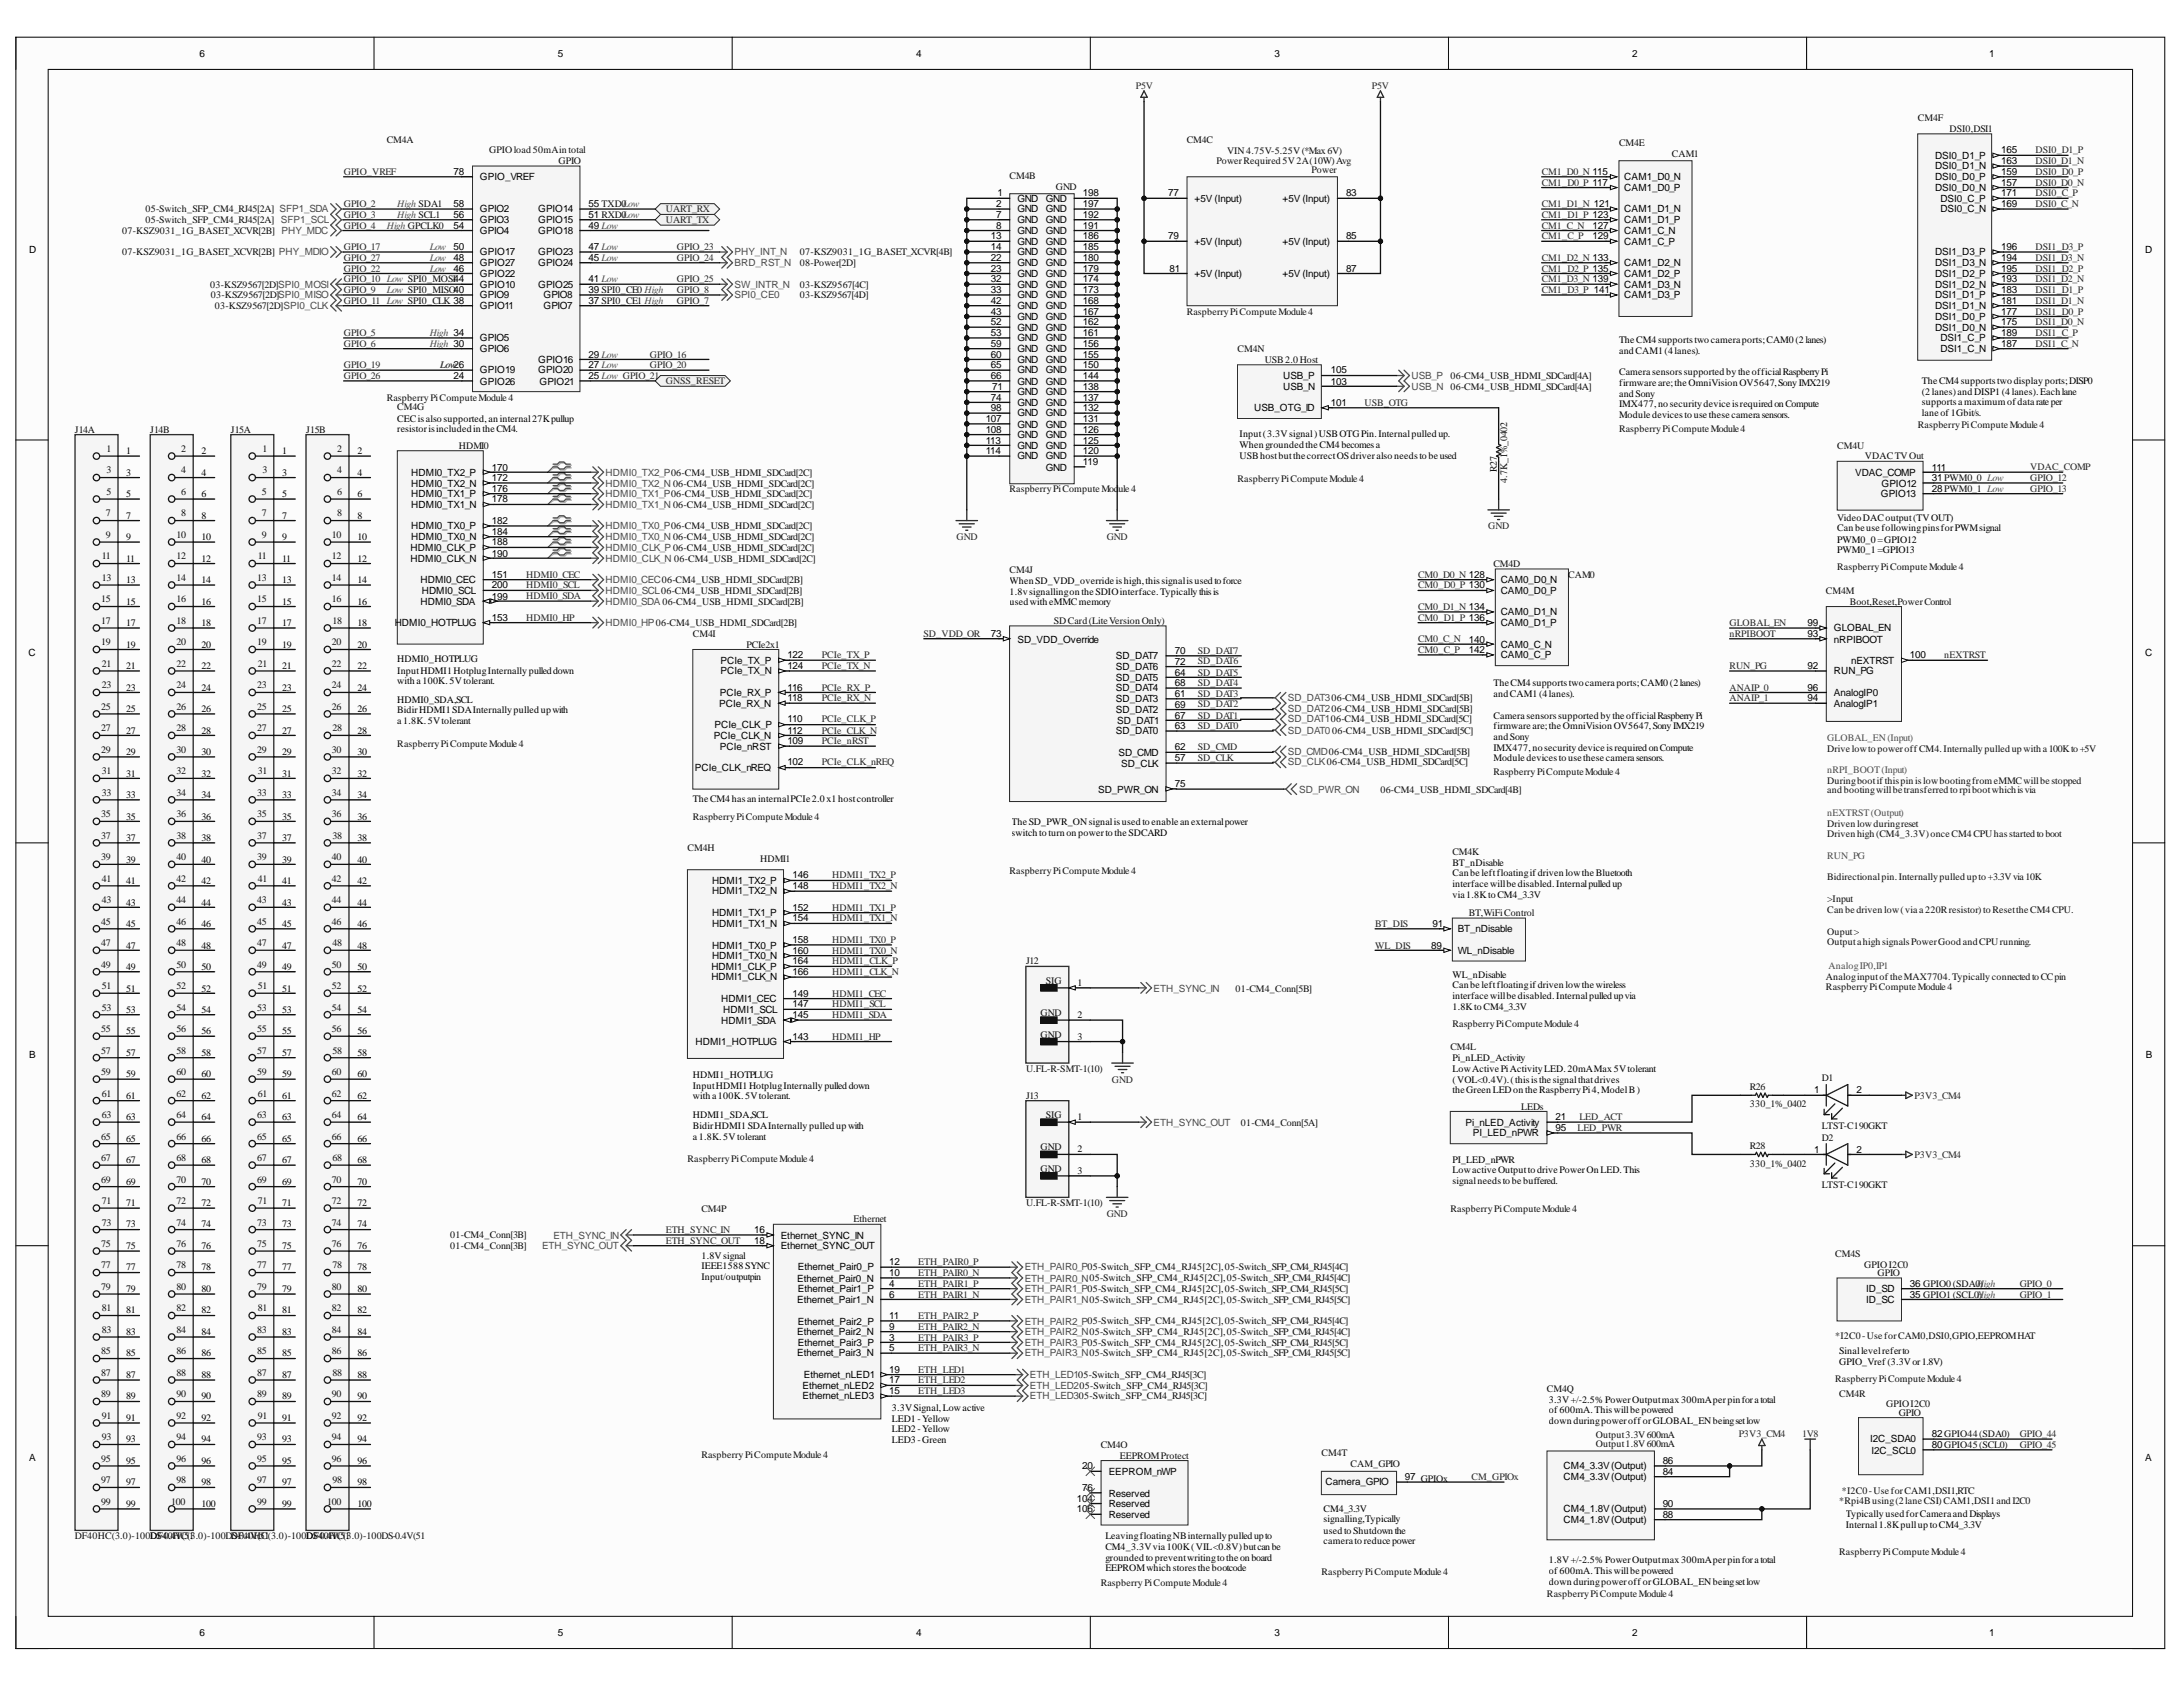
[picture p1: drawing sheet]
<svg xmlns="http://www.w3.org/2000/svg" width="279mm" height="216mm" viewBox="0 0 279 216" stroke-linecap="round" stroke-linejoin="round" font-family="sans-serif">
<defs><g id="words">
<g font-size="1.3">
<text x="25.6" y="7.3">6</text>
<text x="71.4" y="7.3">5</text>
<text x="117.3" y="7.3">4</text>
<text x="163.1" y="7.3">3</text>
<text x="208.9" y="7.3">2</text>
<text x="254.6" y="7.3">1</text>
<text x="58" y="22.4">78</text>
<text x="61.4" y="23.1">GPIO_VREF</text>
<text x="207.9" y="23.1">CAM1_D0_N</text>
<text x="247.7" y="23.1">DSI0_D0_P</text>
<text x="247.7" y="21.7">DSI0_D1_N</text>
<text x="247.7" y="20.3">DSI0_D1_P</text>
<text x="256.1" y="23.8">157</text>
<text x="256.1" y="22.4">159</text>
<text x="256.1" y="21">163</text>
<text x="256.1" y="19.6">165</text>
<text x="58" y="27.9">56</text>
<text x="58" y="29.3">54</text>
<text x="58" y="26.5">58</text>
<text x="61.4" y="28.6">GPIO3</text>
<text x="61.4" y="29.9">GPIO4</text>
<text x="61.4" y="27.2">GPIO2</text>
<text x="68.9" y="27.2">GPIO14</text>
<text x="68.9" y="28.6">GPIO15</text>
<text x="68.9" y="29.9">GPIO18</text>
<text x="75.3" y="26.5">55 TXD0Low</text>
<text x="75.3" y="27.9">51 RXD0Low</text>
<text x="75.3" y="29.3">49 Low</text>
<text x="127.5" y="26.5">2</text>
<text x="127.5" y="27.9">7</text>
<text x="127.5" y="29.3">8</text>
<text x="127.7" y="25.1">1</text>
<text x="130.2" y="25.8">GND</text>
<text x="130.2" y="27.2">GND</text>
<text x="130.2" y="28.6">GND</text>
<text x="130.2" y="29.9">GND</text>
<text x="133.9" y="29.9">GND</text>
<text x="133.9" y="28.6">GND</text>
<text x="133.9" y="27.2">GND</text>
<text x="133.9" y="25.8">GND</text>
<text x="138.6" y="29.3">191</text>
<text x="138.6" y="27.9">192</text>
<text x="138.6" y="26.5">197</text>
<text x="138.6" y="25.1">198</text>
<text x="149.5" y="25.1">77</text>
<text x="152.9" y="25.8">+5V (Input)</text>
<text x="164.2" y="25.8">+5V (Input)</text>
<text x="172.3" y="25.1">83</text>
<text x="203.8" y="29.3">127</text>
<text x="207.9" y="29.9">CAM1_C_N</text>
<text x="207.9" y="24.4">CAM1_D0_P</text>
<text x="207.9" y="27.2">CAM1_D1_N</text>
<text x="207.9" y="28.6">CAM1_D1_P</text>
<text x="247.7" y="24.4">DSI0_D0_N</text>
<text x="248.3" y="27.2">DSI0_C_N</text>
<text x="248.3" y="25.8">DSI0_C_P</text>
<text x="256.1" y="26.5">169</text>
<text x="256.1" y="25.1">171</text>
<text x="3.7" y="32.3">D</text>
<text x="58" y="32">50</text>
<text x="58" y="33.4">48</text>
<text x="58" y="34.8">46</text>
<text x="61.4" y="32.7">GPIO17</text>
<text x="61.4" y="34.1">GPIO27</text>
<text x="61.4" y="35.4">GPIO22</text>
<text x="68.9" y="32.7">GPIO23</text>
<text x="68.9" y="34.1">GPIO24</text>
<text x="75.3" y="32">47 Low</text>
<text x="75.3" y="33.4">45 Low</text>
<text x="126.8" y="30.6">13</text>
<text x="126.8" y="32">14</text>
<text x="126.8" y="33.4">22</text>
<text x="126.8" y="34.8">23</text>
<text x="130.2" y="31.3">GND</text>
<text x="130.2" y="32.7">GND</text>
<text x="130.2" y="34.1">GND</text>
<text x="130.2" y="35.4">GND</text>
<text x="133.9" y="35.4">GND</text>
<text x="133.9" y="34.1">GND</text>
<text x="133.9" y="32.7">GND</text>
<text x="133.9" y="31.3">GND</text>
<text x="138.6" y="34.8">179</text>
<text x="138.6" y="33.4">180</text>
<text x="138.6" y="32">185</text>
<text x="138.6" y="30.6">186</text>
<text x="149.5" y="30.6">79</text>
<text x="149.7" y="34.8">81</text>
<text x="152.9" y="31.3">+5V (Input)</text>
<text x="152.9" y="35.4">+5V (Input)</text>
<text x="164.2" y="31.3">+5V (Input)</text>
<text x="164.2" y="35.4">+5V (Input)</text>
<text x="172.3" y="30.6">85</text>
<text x="172.3" y="34.8">87</text>
<text x="203.8" y="30.6">129</text>
<text x="207.9" y="31.3">CAM1_C_P</text>
<text x="207.9" y="34.1">CAM1_D2_N</text>
<text x="207.9" y="35.4">CAM1_D2_P</text>
<text x="247.7" y="35.4">DSI1_D2_P</text>
<text x="247.7" y="34.1">DSI1_D3_N</text>
<text x="247.7" y="32.7">DSI1_D3_P</text>
<text x="256.1" y="34.8">195</text>
<text x="256.1" y="33.4">194</text>
<text x="256.1" y="32">196</text>
<text x="274.6" y="32.3">D</text>
<text x="61.4" y="36.8">GPIO10</text>
<text x="61.4" y="38.2">GPIO9</text>
<text x="61.4" y="39.6">GPIO11</text>
<text x="68.9" y="36.8">GPIO25</text>
<text x="69.6" y="38.2">GPIO8</text>
<text x="69.6" y="39.6">GPIO7</text>
<text x="75.3" y="36.1">41 Low</text>
<text x="75.3" y="37.5">39 SPI0_CE0 High</text>
<text x="75.3" y="38.9">37 SPI0_CE1 High</text>
<text x="126.8" y="36.1">32</text>
<text x="126.8" y="37.5">33</text>
<text x="126.8" y="38.9">42</text>
<text x="126.8" y="40.3">43</text>
<text x="126.8" y="41.6">52</text>
<text x="130.2" y="36.8">GND</text>
<text x="130.2" y="38.2">GND</text>
<text x="130.2" y="39.6">GND</text>
<text x="130.2" y="40.9">GND</text>
<text x="133.9" y="40.9">GND</text>
<text x="133.9" y="39.6">GND</text>
<text x="133.9" y="38.2">GND</text>
<text x="133.9" y="36.8">GND</text>
<text x="138.6" y="41.6">162</text>
<text x="138.6" y="40.3">167</text>
<text x="138.6" y="38.9">168</text>
<text x="138.6" y="37.5">173</text>
<text x="138.6" y="36.1">174</text>
<text x="207.9" y="36.8">CAM1_D3_N</text>
<text x="207.9" y="38.2">CAM1_D3_P</text>
<text x="247.7" y="40.9">DSI1_D0_P</text>
<text x="247.7" y="39.6">DSI1_D1_N</text>
<text x="247.7" y="38.2">DSI1_D1_P</text>
<text x="247.7" y="36.8">DSI1_D2_N</text>
<text x="256.1" y="41.6">175</text>
<text x="256.1" y="40.3">177</text>
<text x="256.1" y="38.9">181</text>
<text x="256.1" y="37.5">183</text>
<text x="256.1" y="36.1">193</text>
<text x="61.4" y="43.7">GPIO5</text>
<text x="61.4" y="45.1">GPIO6</text>
<text x="61.4" y="47.8">GPIO19</text>
<text x="68.9" y="46.4">GPIO16</text>
<text x="68.9" y="47.8">GPIO20</text>
<text x="75.3" y="45.8">29 Low</text>
<text x="75.3" y="47.1">27 Low</text>
<text x="126.8" y="43">53</text>
<text x="126.8" y="44.4">59</text>
<text x="126.8" y="45.8">60</text>
<text x="126.8" y="47.1">65</text>
<text x="130.2" y="42.3">GND</text>
<text x="130.2" y="43.7">GND</text>
<text x="130.2" y="45.1">GND</text>
<text x="130.2" y="46.4">GND</text>
<text x="130.2" y="47.8">GND</text>
<text x="133.9" y="47.8">GND</text>
<text x="133.9" y="46.4">GND</text>
<text x="133.9" y="45.1">GND</text>
<text x="133.9" y="43.7">GND</text>
<text x="133.9" y="42.3">GND</text>
<text x="138.6" y="47.1">150</text>
<text x="138.6" y="45.8">155</text>
<text x="138.6" y="44.4">156</text>
<text x="138.6" y="43">161</text>
<text x="170.3" y="47.8">105</text>
<text x="207.2" y="43.9">TheCM4supportstwocameraports;CAM0(2lanes)</text>
<text x="207.2" y="45.3">andCAM1(4lanes).</text>
<text x="247.7" y="42.3">DSI1_D0_N</text>
<text x="248.3" y="45.1">DSI1_C_N</text>
<text x="248.3" y="43.7">DSI1_C_P</text>
<text x="256.1" y="44.4">187</text>
<text x="256.1" y="43">189</text>
<text x="50.9" y="54">CECisalsosupported,aninternal27Kpullup</text>
<text x="58" y="48.5">24</text>
<text x="61.4" y="49.2">GbPIO26</text>
<text x="75.3" y="48.5">25 Low GPIO_21</text>
<text x="126.2" y="54">107</text>
<text x="126.8" y="48.5">66</text>
<text x="126.8" y="51.3">74</text>
<text x="126.8" y="52.6">98</text>
<text x="127" y="49.9">71</text>
<text x="130.2" y="49.2">GND</text>
<text x="130.2" y="50.6">GND</text>
<text x="130.2" y="51.9">GND</text>
<text x="130.2" y="53.3">GND</text>
<text x="133.9" y="53.3">GND</text>
<text x="133.9" y="51.9">GND</text>
<text x="133.9" y="50.6">GND</text>
<text x="133.9" y="49.2">GND</text>
<text x="138.6" y="54">131</text>
<text x="138.6" y="52.6">132</text>
<text x="138.6" y="51.3">137</text>
<text x="138.6" y="49.9">138</text>
<text x="138.6" y="48.5">144</text>
<text x="160.5" y="52.6">USB_OTG_ID</text>
<text x="164.2" y="49.9">USB_N</text>
<text x="164.2" y="48.5">USB_P</text>
<text x="170.3" y="49.2">103</text>
<text x="170.3" y="51.9">101</text>
<text x="207.2" y="48.1">CamerasensorssupportedbytheofficialRaspberryPi</text>
<text x="207.2" y="49.4">firmwareare;theOmniVisionOV5647,SonyIMX219</text>
<text x="207.2" y="50.8">andSony</text>
<text x="207.2" y="52.1">IMX477,nosecuritydeviceisrequiredonCompute</text>
<text x="207.2" y="53.5">Moduledevicestousethesecamerasensors.</text>
<text x="246" y="49.1">TheCM4supportstwodisplayports;DISP0</text>
<text x="246" y="50.5">(2lanes)andDISP1(4lanes).Eachlane</text>
<text x="246" y="51.9">supportsamaximumofdatarateper</text>
<text x="246" y="53.2">laneof1Gbit/s.</text>
<text x="16.2" y="58.1">1</text>
<text x="25.8" y="58.1">2</text>
<text x="36.1" y="58.1">1</text>
<text x="45.8" y="58.1">2</text>
<text x="50.9" y="55.3">resistorisincludedintheCM4.</text>
<text x="126.2" y="55.4">108</text>
<text x="126.2" y="56.8">113</text>
<text x="126.2" y="58.1">114</text>
<text x="130.2" y="54.7">GND</text>
<text x="130.2" y="56.1">GND</text>
<text x="130.2" y="57.4">GND</text>
<text x="130.2" y="58.8">GND</text>
<text x="133.9" y="58.8">GND</text>
<text x="133.9" y="57.4">GND</text>
<text x="133.9" y="56.1">GND</text>
<text x="133.9" y="54.7">GND</text>
<text x="138.6" y="59.5">119</text>
<text x="138.6" y="58.1">120</text>
<text x="138.6" y="56.8">125</text>
<text x="138.6" y="55.4">126</text>
<text x="158.7" y="55.9">Input(3.3Vsignal)USBOTGPin.Internalpulledup.</text>
<text x="158.7" y="57.4">WhengroundedtheCM4becomesa</text>
<text x="158.7" y="58.7">USBhostbutthecorrectOSdriveralsoneedstobeused</text>
<text x="16.2" y="60.9">3</text>
<text x="16.2" y="63.6">5</text>
<text x="25.8" y="60.9">4</text>
<text x="25.8" y="63.6">6</text>
<text x="36.1" y="60.9">3</text>
<text x="36.1" y="63.6">5</text>
<text x="45.8" y="60.9">4</text>
<text x="45.8" y="63.6">6</text>
<text x="52.6" y="65">HDMI0_TX1_N</text>
<text x="52.6" y="63.6">HDMI0_TX1_P</text>
<text x="52.6" y="62.3">HDMI0_TX2_N</text>
<text x="52.6" y="60.9">HDMI0_TX2_P</text>
<text x="63" y="64.3">178</text>
<text x="63" y="62.9">176</text>
<text x="63" y="61.6">172</text>
<text x="63" y="60.2">170</text>
<text x="133.9" y="60.2">GND</text>
<text x="237.4" y="60.9">VDAC_COMP</text>
<text x="240.7" y="63.6">GPIO13</text>
<text x="240.8" y="62.3">GPIO12</text>
<text x="247.2" y="60.2">111</text>
<text x="247.2" y="61.6">31 PWM0_0 Low</text>
<text x="247.2" y="62.9">28 PWM0_1 Low</text>
<text x="16.2" y="66.4">7</text>
<text x="16.2" y="69.1">9</text>
<text x="16.2" y="71.9">11</text>
<text x="25.8" y="66.4">8</text>
<text x="25.8" y="69.1">10</text>
<text x="25.8" y="71.9">12</text>
<text x="36.1" y="66.4">7</text>
<text x="36.1" y="69.1">9</text>
<text x="36.1" y="71.9">11</text>
<text x="45.8" y="66.4">8</text>
<text x="45.8" y="69.1">10</text>
<text x="45.8" y="71.9">12</text>
<text x="52.5" y="71.9">HDMI0_CLK_N</text>
<text x="52.5" y="70.5">HDMI0_CLK_P</text>
<text x="52.6" y="69.1">HDMI0_TX0_N</text>
<text x="52.6" y="67.8">HDMI0_TX0_P</text>
<text x="63" y="71.2">190</text>
<text x="63" y="69.8">188</text>
<text x="63" y="68.4">184</text>
<text x="63" y="67.1">182</text>
<text x="235.1" y="66.7">VideoDACoutput(TVOUT)</text>
<text x="235.1" y="68">CanbeusefollowingpinsforPWMsignal</text>
<text x="235.1" y="69.5">PWM0_0=GPIO12</text>
<text x="235.1" y="70.8">PWM0_1=GPIO13</text>
<text x="16.2" y="74.6">13</text>
<text x="16.2" y="77.4">15</text>
<text x="25.8" y="74.6">14</text>
<text x="25.8" y="77.4">16</text>
<text x="36.1" y="74.6">13</text>
<text x="36.1" y="77.4">15</text>
<text x="45.8" y="74.6">14</text>
<text x="45.8" y="77.4">16</text>
<text x="53.8" y="74.6">HDMI0_CEC</text>
<text x="53.8" y="77.4">HDMI0_SDA</text>
<text x="54" y="76">HDMI0_SCL</text>
<text x="63" y="73.9">151</text>
<text x="63" y="75.3">200</text>
<text x="63" y="76.7">199</text>
<text x="129.2" y="74.8">WhenSD_VDD_overrideishigh,thissignalisusedtoforce</text>
<text x="129.2" y="76.1">1.8vsignallingontheSDIOinterface.Typicallythisis</text>
<text x="129.2" y="77.5">usedwitheMMCmemory</text>
<text x="192.1" y="74.6">CAM0_D0_N</text>
<text x="192.1" y="76">CAM0_D0_P</text>
<text x="3.6" y="83.9">C</text>
<text x="16.2" y="80.1">17</text>
<text x="16.2" y="82.9">19</text>
<text x="25.8" y="80.1">18</text>
<text x="25.8" y="82.9">20</text>
<text x="36.1" y="80.1">17</text>
<text x="36.1" y="82.9">19</text>
<text x="45.8" y="80.1">18</text>
<text x="45.8" y="82.9">20</text>
<text x="50.5" y="80.1">HDMI0_HOTPLUG</text>
<text x="63" y="79.4">153</text>
<text x="126.8" y="81.5">73</text>
<text x="130.2" y="82.2">SD_VDD_Override</text>
<text x="150.4" y="83.7">70</text>
<text x="188" y="82.2">140</text>
<text x="188" y="83.6">142</text>
<text x="192.1" y="82.9">CAM0_C_N</text>
<text x="192.1" y="78.8">CAM0_D1_N</text>
<text x="192.1" y="80.1">CAM0_D1_P</text>
<text x="231.3" y="81.5">93</text>
<text x="231.3" y="80.1">99</text>
<text x="234.7" y="82.2">nRPIBOOT</text>
<text x="234.7" y="80.8">GLOBAL_EN</text>
<text x="274.6" y="83.9">C</text>
<text x="16.2" y="85.6">21</text>
<text x="16.2" y="88.4">23</text>
<text x="25.8" y="85.6">22</text>
<text x="25.8" y="88.4">24</text>
<text x="36.1" y="85.6">21</text>
<text x="36.1" y="88.4">23</text>
<text x="45.8" y="85.6">22</text>
<text x="45.8" y="88.4">24</text>
<text x="50.9" y="84.8">HDMI0_HOTPLUG</text>
<text x="50.9" y="86.2">InputHDMI1HotplugInternallypulleddown</text>
<text x="50.9" y="87.6">witha100K.5Vtolerant.</text>
<text x="50.9" y="89.9">HDMI0_SDA,SCL</text>
<text x="92.1" y="89.1">PCIe_RX_P</text>
<text x="92.2" y="86.3">PCIe_TX_N</text>
<text x="92.2" y="84.9">PCIe_TX_P</text>
<text x="100.8" y="89.8">118</text>
<text x="100.8" y="88.4">116</text>
<text x="100.8" y="85.6">124</text>
<text x="100.8" y="84.3">122</text>
<text x="142.8" y="89.8">SD_DAT3</text>
<text x="142.8" y="88.5">SD_DAT4</text>
<text x="142.8" y="87.1">SD_DAT5</text>
<text x="142.8" y="85.8">SD_DAT6</text>
<text x="142.8" y="84.3">SD_DAT7</text>
<text x="150.4" y="89.2">61</text>
<text x="150.4" y="87.8">68</text>
<text x="150.4" y="86.5">64</text>
<text x="150.4" y="85.1">72</text>
<text x="191.1" y="87.8">TheCM4supportstwocameraports;CAM0(2lanes)</text>
<text x="191.1" y="89.2">andCAM1(4lanes).</text>
<text x="192.1" y="84.3">CAM0_C_P</text>
<text x="231.3" y="85.6">92</text>
<text x="231.3" y="88.4">96</text>
<text x="231.3" y="89.8">94</text>
<text x="234.7" y="86.3">RUN_PG</text>
<text x="234.7" y="89.1">AnalogIP0</text>
<text x="236.9" y="84.9">nEXTRST</text>
<text x="244.4" y="84.3">100</text>
<text x="16.2" y="91.1">25</text>
<text x="16.2" y="93.9">27</text>
<text x="25.8" y="91.1">26</text>
<text x="25.8" y="93.9">28</text>
<text x="36.1" y="91.1">25</text>
<text x="36.1" y="93.9">27</text>
<text x="45.8" y="91.1">26</text>
<text x="45.8" y="93.9">28</text>
<text x="50.9" y="91.3">BidirHDMI1SDAInternallypulledupwith</text>
<text x="50.9" y="92.7">a1.8K.5Vtolerant</text>
<text x="91.4" y="94.6">PCIe_CLK_N</text>
<text x="91.5" y="93.2">PCIe_CLK_P</text>
<text x="92.1" y="90.4">PCIe_RX_N</text>
<text x="92.1" y="95.9">PCIe_nRST</text>
<text x="100.8" y="93.9">112</text>
<text x="100.8" y="92.5">110</text>
<text x="100.8" y="95.3">109</text>
<text x="142.8" y="94">SD_DAT0</text>
<text x="142.8" y="91.3">SD_DAT2</text>
<text x="143" y="92.6">SD_DAT1</text>
<text x="150.4" y="93.3">63</text>
<text x="150.4" y="92">67</text>
<text x="150.4" y="90.6">69</text>
<text x="191.1" y="92">CamerasensorssupportedbytheofficialRaspberryPi</text>
<text x="191.1" y="93.3">firmwareare;theOmniVisionOV5647,SonyIMX219</text>
<text x="191.1" y="94.7">andSony</text>
<text x="234.7" y="90.4">AnalogIP1</text>
<text x="16.2" y="96.6">29</text>
<text x="16.2" y="99.4">31</text>
<text x="25.8" y="96.6">30</text>
<text x="25.8" y="99.4">32</text>
<text x="36.1" y="96.6">29</text>
<text x="36.1" y="99.4">31</text>
<text x="45.8" y="96.6">30</text>
<text x="45.8" y="99.4">32</text>
<text x="88.9" y="98.7">PCIe_CLK_nREQ</text>
<text x="100.8" y="98">102</text>
<text x="140.5" y="101.4">SD_PWR_ON</text>
<text x="143.2" y="96.7">SD_CMD</text>
<text x="143.5" y="98.1">SD_CLK</text>
<text x="150.4" y="97.5">57</text>
<text x="150.4" y="96">62</text>
<text x="150.4" y="100.8">75</text>
<text x="191.1" y="96.1">IMX477,nosecuritydeviceisrequiredonCompute</text>
<text x="191.1" y="97.5">Moduledevicestousethesecamerasensors.</text>
<text x="16.2" y="102.1">33</text>
<text x="16.2" y="104.9">35</text>
<text x="16.2" y="107.6">37</text>
<text x="25.8" y="102.1">34</text>
<text x="25.8" y="104.9">36</text>
<text x="25.8" y="107.6">38</text>
<text x="36.1" y="102.1">33</text>
<text x="36.1" y="104.9">35</text>
<text x="36.1" y="107.6">37</text>
<text x="45.8" y="102.1">34</text>
<text x="45.8" y="104.9">36</text>
<text x="45.8" y="107.6">38</text>
<text x="88.7" y="102.7">TheCM4hasaninternalPCIe2.0x1hostcontroller</text>
<text x="129.5" y="105.6">TheSD_PWR_ONsignalisusedtoenableanexternalpower</text>
<text x="129.5" y="107">switchtoturnonpowertotheSDCARD</text>
<text x="16.2" y="110.4">39</text>
<text x="16.2" y="113.1">41</text>
<text x="25.8" y="110.4">40</text>
<text x="25.8" y="113.1">42</text>
<text x="36.1" y="110.4">39</text>
<text x="36.1" y="113.1">41</text>
<text x="45.8" y="110.4">40</text>
<text x="45.8" y="113.1">42</text>
<text x="91.1" y="113.1">HDMI1_TX2_P</text>
<text x="101.5" y="113.8">148</text>
<text x="101.5" y="112.4">146</text>
<text x="185.9" y="110.8">BT_nDisable</text>
<text x="185.9" y="112.2">CanbeleftfloatingifdrivenlowtheBluetooth</text>
<text x="185.9" y="113.5">interfacewillbedisabled.Internalpulledup</text>
<text x="16.2" y="115.9">43</text>
<text x="16.2" y="118.6">45</text>
<text x="25.8" y="115.9">44</text>
<text x="25.8" y="118.6">46</text>
<text x="36.1" y="115.9">43</text>
<text x="36.1" y="118.6">45</text>
<text x="45.8" y="115.9">44</text>
<text x="45.8" y="118.6">46</text>
<text x="91.1" y="118.6">HDMI1_TX1_N</text>
<text x="91.1" y="117.2">HDMI1_TX1_P</text>
<text x="91.1" y="114.5">HDMI1_TX2_N</text>
<text x="101.5" y="117.9">154</text>
<text x="101.5" y="116.6">152</text>
<text x="183.4" y="118.6">91</text>
<text x="185.9" y="114.9">via1.8KtoCM4_3.3V</text>
<text x="186.6" y="119.3">BT_nDisable</text>
<text x="16.2" y="121.4">47</text>
<text x="16.2" y="124.1">49</text>
<text x="25.8" y="121.4">48</text>
<text x="25.8" y="124.1">50</text>
<text x="36.1" y="121.4">47</text>
<text x="36.1" y="124.1">49</text>
<text x="45.8" y="121.4">48</text>
<text x="45.8" y="124.1">50</text>
<text x="91" y="125.5">HDMI1_CLK_N</text>
<text x="91" y="124.1">HDMI1_CLK_P</text>
<text x="91.1" y="122.7">HDMI1_TX0_N</text>
<text x="91.1" y="121.4">HDMI1_TX0_P</text>
<text x="101.5" y="124.8">166</text>
<text x="101.5" y="123.4">164</text>
<text x="101.5" y="122.1">160</text>
<text x="101.5" y="120.7">158</text>
<text x="183.2" y="121.4">89</text>
<text x="185.9" y="125.1">WL_nDisable</text>
<text x="186.6" y="122.1">WL_nDisable</text>
<text x="16.2" y="126.9">51</text>
<text x="16.2" y="129.6">53</text>
<text x="25.8" y="126.9">52</text>
<text x="25.8" y="129.6">54</text>
<text x="36.1" y="126.9">51</text>
<text x="36.1" y="129.6">53</text>
<text x="45.8" y="126.9">52</text>
<text x="45.8" y="129.6">54</text>
<text x="92.3" y="128.2">HDMI1_CEC</text>
<text x="92.3" y="131">HDMI1_SDA</text>
<text x="92.6" y="129.6">HDMI1_SCL</text>
<text x="101.5" y="127.6">149</text>
<text x="101.5" y="128.9">147</text>
<text x="101.5" y="130.3">145</text>
<text x="137.9" y="126.2">1</text>
<text x="137.9" y="130.3">2</text>
<text x="185.9" y="126.5">Canbeleftfloatingifdrivenlowthewireless</text>
<text x="185.9" y="127.9">interfacewillbedisabled.Internalpulledupvia</text>
<text x="185.9" y="129.3">1.8KtoCM4_3.3V</text>
<text x="3.7" y="135.4">B</text>
<text x="16.2" y="132.4">55</text>
<text x="16.2" y="135.1">57</text>
<text x="16.2" y="137.9">59</text>
<text x="25.8" y="132.4">56</text>
<text x="25.8" y="135.1">58</text>
<text x="25.8" y="137.9">60</text>
<text x="36.1" y="132.4">55</text>
<text x="36.1" y="135.1">57</text>
<text x="36.1" y="137.9">59</text>
<text x="45.8" y="132.4">56</text>
<text x="45.8" y="135.1">58</text>
<text x="45.8" y="137.9">60</text>
<text x="88.7" y="138">HDMI1_HOTPLUG</text>
<text x="89" y="133.7">HDMI1_HOTPLUG</text>
<text x="101.5" y="133.1">143</text>
<text x="137.9" y="133.1">3</text>
<text x="185.9" y="135.8">Pi_nLED_Activity</text>
<text x="185.9" y="137.2">LowActivePiActivityLED.20mAMax5Vtolerant</text>
<text x="274.7" y="135.4">B</text>
<text x="16.2" y="140.6">61</text>
<text x="16.2" y="143.4">63</text>
<text x="25.8" y="140.6">62</text>
<text x="25.8" y="143.4">64</text>
<text x="36.1" y="140.6">61</text>
<text x="36.1" y="143.4">63</text>
<text x="45.8" y="140.6">62</text>
<text x="45.8" y="143.4">64</text>
<text x="88.7" y="139.3">InputHDMI1HotplugInternallypulleddown</text>
<text x="88.7" y="140.7">witha100K.5Vtolerant.</text>
<text x="88.7" y="143.1">HDMI1_SDA,SCL</text>
<text x="137.9" y="143.4">1</text>
<text x="185.9" y="138.6">(VOL&lt;0.4V).(thisisthesignalthatdrives</text>
<text x="185.9" y="139.9">theGreenLEDontheRaspberryPi4,ModelB)</text>
<text x="199.1" y="143.4">21</text>
<text x="232.2" y="139.9">1</text>
<text x="237.6" y="139.9">2</text>
<text x="16.2" y="146.1">65</text>
<text x="16.2" y="148.9">67</text>
<text x="25.8" y="146.1">66</text>
<text x="25.8" y="148.9">68</text>
<text x="36.1" y="146.1">65</text>
<text x="36.1" y="148.9">67</text>
<text x="45.8" y="146.1">66</text>
<text x="45.8" y="148.9">68</text>
<text x="88.7" y="144.5">BidirHDMI1SDAInternallypulledupwith</text>
<text x="88.7" y="145.8">a1.8K.5Vtolerant</text>
<text x="137.9" y="147.4">2</text>
<text x="185.9" y="148.8">PI_LED_nPWR</text>
<text x="187.6" y="144.1">Pi_nLED_Activity</text>
<text x="188.5" y="145.4">PI_LED_nPWR</text>
<text x="199.1" y="144.7">95</text>
<text x="232.2" y="147.5">1</text>
<text x="237.6" y="147.5">2</text>
<text x="16.2" y="151.6">69</text>
<text x="16.2" y="154.4">71</text>
<text x="25.8" y="151.6">70</text>
<text x="25.8" y="154.4">72</text>
<text x="36.1" y="151.6">69</text>
<text x="36.1" y="154.4">71</text>
<text x="45.8" y="151.6">70</text>
<text x="45.8" y="154.4">72</text>
<text x="137.9" y="150.2">3</text>
<text x="185.9" y="150.2">LowactiveOutputtodrivePowerOnLED.This</text>
<text x="185.9" y="151.5">signalneedstobebuffered.</text>
<text x="16.2" y="157.1">73</text>
<text x="16.2" y="159.9">75</text>
<text x="25.8" y="157.1">74</text>
<text x="25.8" y="159.9">76</text>
<text x="36.1" y="157.1">73</text>
<text x="36.1" y="159.9">75</text>
<text x="45.8" y="157.1">74</text>
<text x="45.8" y="159.9">76</text>
<text x="89.8" y="161.1">1.8Vsignal</text>
<text x="96.5" y="157.8">16</text>
<text x="96.5" y="159.2">18</text>
<text x="99.9" y="158.5">Ethernet_SYNC_IN</text>
<text x="99.9" y="159.9">Ethernet_SYNC_OUT</text>
<text x="113.8" y="161.9">12</text>
<text x="16.2" y="162.6">77</text>
<text x="16.2" y="165.4">79</text>
<text x="25.8" y="162.6">78</text>
<text x="25.8" y="165.4">80</text>
<text x="36.1" y="162.6">77</text>
<text x="36.1" y="165.4">79</text>
<text x="45.8" y="162.6">78</text>
<text x="45.8" y="165.4">80</text>
<text x="89.8" y="162.4">IEEE1588SYNC</text>
<text x="89.8" y="163.8">Input/outputpin</text>
<text x="102" y="164">Ethernet_Pair0_N</text>
<text x="102" y="166.7">Ethernet_Pair1_N</text>
<text x="102.1" y="162.6">Ethernet_Pair0_P</text>
<text x="102.1" y="165.4">Ethernet_Pair1_P</text>
<text x="113.8" y="163.3">10</text>
<text x="113.8" y="166.1">6</text>
<text x="113.8" y="164.7">4</text>
<text x="238.9" y="165.4">ID_SD</text>
<text x="238.9" y="166.7">ID_SC</text>
<text x="244.4" y="164.7">36 GPIO0(SDA0H)igh</text>
<text x="244.4" y="166.1">35 GPIO1(SCL0High</text>
<text x="16.2" y="168.1">81</text>
<text x="16.2" y="170.9">83</text>
<text x="16.2" y="173.6">85</text>
<text x="25.8" y="168.1">82</text>
<text x="25.8" y="170.9">84</text>
<text x="25.8" y="173.6">86</text>
<text x="36.1" y="168.1">81</text>
<text x="36.1" y="170.9">83</text>
<text x="36.1" y="173.6">85</text>
<text x="45.8" y="168.1">82</text>
<text x="45.8" y="170.9">84</text>
<text x="45.8" y="173.6">86</text>
<text x="102" y="170.9">Ethernet_Pair2_N</text>
<text x="102" y="173.6">Ethernet_Pair3_N</text>
<text x="102.1" y="169.5">Ethernet_Pair2_P</text>
<text x="102.1" y="172.2">Ethernet_Pair3_P</text>
<text x="113.8" y="170.2">9</text>
<text x="113.8" y="168.8">11</text>
<text x="113.8" y="172.9">5</text>
<text x="113.8" y="171.6">3</text>
<text x="235.4" y="173.3">Sinallevelreferto</text>
<text x="16.2" y="176.4">87</text>
<text x="16.2" y="179.1">89</text>
<text x="25.8" y="176.4">88</text>
<text x="25.8" y="179.1">90</text>
<text x="36.1" y="176.4">87</text>
<text x="36.1" y="179.1">89</text>
<text x="45.8" y="176.4">88</text>
<text x="45.8" y="179.1">90</text>
<text x="102.7" y="177.7">Ethernet_nLED2</text>
<text x="102.7" y="179.1">Ethernet_nLED3</text>
<text x="102.9" y="176.4">Ethernet_nLED1</text>
<text x="113.8" y="175.7">19</text>
<text x="113.8" y="177.1">17</text>
<text x="113.8" y="178.4">15</text>
<text x="198.3" y="179.5">3.3V+/-2.5%PowerOutputmax300mAperpinforatotal</text>
<text x="235.4" y="174.7">GPIO_Vref(3.3Vor1.8V)</text>
<text x="16.2" y="181.9">91</text>
<text x="16.2" y="184.6">93</text>
<text x="25.8" y="181.9">92</text>
<text x="25.8" y="184.6">94</text>
<text x="36.1" y="181.9">91</text>
<text x="36.1" y="184.6">93</text>
<text x="45.8" y="181.9">92</text>
<text x="45.8" y="184.6">94</text>
<text x="114.1" y="180.5">3.3VSignal,Lowactive</text>
<text x="114.1" y="182">LED1-Yellow</text>
<text x="114.1" y="183.3">LED2-Yellow</text>
<text x="114.1" y="184.7">LED3-Green</text>
<text x="198.3" y="180.9">of600mA.Thiswillbepowered</text>
<text x="198.3" y="182.2">downduringpowerofforGLOBAL_ENbeingsetlow</text>
<text x="239.4" y="184.6">I2C_SDA0</text>
<text x="247.2" y="185.3">80 GPIO45(SCL0)</text>
<text x="247.2" y="183.9">82 GPIO44(SDA0)</text>
<text x="3.7" y="187">A</text>
<text x="16.2" y="187.4">95</text>
<text x="16.2" y="190.1">97</text>
<text x="25.8" y="187.4">96</text>
<text x="25.8" y="190.1">98</text>
<text x="36.1" y="187.4">95</text>
<text x="36.1" y="190.1">97</text>
<text x="45.8" y="187.4">96</text>
<text x="45.8" y="190.1">98</text>
<text x="138.5" y="188.1">20</text>
<text x="138.5" y="190.8">76</text>
<text x="141.9" y="188.7">EEPROM_nWP</text>
<text x="141.9" y="191.5">Reserved</text>
<text x="169.7" y="190.1">Camera_GPIO</text>
<text x="179.8" y="189.4">97 GPIOx</text>
<text x="200.1" y="189.4">CM4_3.3V(Output)</text>
<text x="200.1" y="188.1">CM4_3.3V(Output)</text>
<text x="212.8" y="188.7">84</text>
<text x="212.8" y="187.4">86</text>
<text x="239.5" y="186">I2C_SCL0</text>
<text x="274.6" y="187">A</text>
<text x="16.2" y="192.9">99</text>
<text x="25.8" y="192.9">100</text>
<text x="36.1" y="192.9">99</text>
<text x="45.8" y="192.9">100</text>
<text x="137.8" y="192.2">104</text>
<text x="137.8" y="193.6">106</text>
<text x="141.5" y="197">LeavingfloatingNBinternallypulledupto</text>
<text x="141.9" y="192.9">Reserved</text>
<text x="141.9" y="194.2">Reserved</text>
<text x="169.4" y="193.5">CM4_3.3V</text>
<text x="169.4" y="194.8">signalling,Typically</text>
<text x="169.4" y="196.3">usedtoShutdownthe</text>
<text x="169.4" y="197.6">cameratoreducepower</text>
<text x="200.1" y="194.9">CM4_1.8V(Output)</text>
<text x="200.1" y="193.6">CM4_1.8V(Output)</text>
<text x="212.8" y="194.2">88</text>
<text x="212.8" y="192.9">90</text>
<text x="236.2" y="194.1">TypicallyusedforCameraandDisplays</text>
<text x="236.2" y="195.6">Internal1.8KpulluptoCM4_3.3V</text>
<text x="141.5" y="198.4">CM4_3.3Vvia100K(VIL&lt;0.8V)butcanbe</text>
<text x="141.5" y="199.7">groundedtopreventwritingtotheonboard</text>
<text x="141.5" y="201.1">EEPROMwhichstoresthebootcode</text>
<text x="198.3" y="200.1">1.8V+/-2.5%PowerOutputmax300mAperpinforatotal</text>
<text x="198.3" y="201.4">of600mA.Thiswillbepowered</text>
<text x="198.3" y="202.9">downduringpowerofforGLOBAL_ENbeingsetlow</text>
<text x="25.6" y="209.4">6</text>
<text x="71.4" y="209.4">5</text>
<text x="117.3" y="209.4">4</text>
<text x="163.1" y="209.4">3</text>
<text x="208.9" y="209.4">2</text>
<text x="254.6" y="209.4">1</text>
</g>
<g font-size="1.3" fill="#262626">
<text x="145.4" y="11.3">P5V</text>
<text x="175.6" y="11.3">P5V</text>
<text x="44" y="22.3">GPIO_VREF</text>
<text x="197.3" y="22.3">CM1_D0_N 115</text>
<text x="197.3" y="23.8">CM1_D0_P 117</text>
<text x="260.5" y="19.6">DSI0_D1_P</text>
<text x="260.5" y="21">DSI0_D1_N</text>
<text x="260.5" y="22.3">DSI0_D0_P</text>
<text x="260.5" y="23.8">DSI0_D0_N</text>
<text x="44" y="26.5">GPIO_2</text>
<text x="44" y="27.9">GPIO_3</text>
<text x="44" y="29.3">GPIO_4</text>
<text x="85.2" y="28.6">UART_TX</text>
<text x="85.2" y="27.2">UART_RX</text>
<text x="197.3" y="26.5">CM1_D1_N 121</text>
<text x="197.3" y="27.9">CM1_D1_P 123</text>
<text x="197.3" y="29.3">CM1_C_N</text>
<text x="260.5" y="25.1">DSI0_C_P</text>
<text x="260.5" y="26.5">DSI0_C_N</text>
<text x="44" y="32">GPIO_17</text>
<text x="44" y="34.8">GPIO_22</text>
<text x="44" y="33.4">GPIO_27</text>
<text x="86.6" y="32">GPIO_23</text>
<text x="86.6" y="33.4">GPIO_24</text>
<text x="197.3" y="30.6">CM1_C_P</text>
<text x="197.3" y="33.4">CM1_D2_N 133</text>
<text x="197.3" y="34.8">CM1_D2_P 135</text>
<text x="260.5" y="32">DSI1_D3_P</text>
<text x="260.5" y="33.4">DSI1_D3_N</text>
<text x="260.5" y="34.8">DSI1_D2_P</text>
<text x="44" y="37.5">GPIO_9</text>
<text x="44" y="36.1">GPIO_10 Low SPI0_MOSI44</text>
<text x="44" y="38.9">GPIO_11 Low SPI0_CLK 38</text>
<text x="86.6" y="38.9">GPIO_7</text>
<text x="86.6" y="37.5">GPIO_8</text>
<text x="86.6" y="36.1">GPIO_25</text>
<text x="197.3" y="36.1">CM1_D3_N 139</text>
<text x="197.3" y="37.5">CM1_D3_P 141</text>
<text x="260.5" y="36.1">DSI1_D2_N</text>
<text x="260.5" y="37.5">DSI1_D1_P</text>
<text x="260.5" y="38.9">DSI1_D1_N</text>
<text x="260.5" y="40.3">DSI1_D0_P</text>
<text x="260.5" y="41.6">DSI1_D0_N</text>
<text x="44" y="43">GPIO_5</text>
<text x="44" y="44.4">GPIO_6</text>
<text x="44" y="47.1">GPIO_19</text>
<text x="83.2" y="45.8">GPIO_16</text>
<text x="83.2" y="47.1">GPIO_20</text>
<text x="260.5" y="43">DSI1_C_P</text>
<text x="260.5" y="44.4">DSI1_C_N</text>
<text x="44" y="48.5">GPIO_26</text>
<text x="85.2" y="49.1">GNSS_RESET</text>
<text x="174.6" y="51.9">USB_OTG</text>
<text x="259.8" y="61.6">GPIO_12</text>
<text x="259.8" y="62.9">GPIO_13</text>
<text x="259.8" y="60.1">VDAC_COMP</text>
<text x="122.4" y="69.1">GND</text>
<text x="141.6" y="69.1">GND</text>
<text x="190.5" y="67.8">GND</text>
<text x="67.4" y="73.9">HDMI0_CEC</text>
<text x="67.4" y="75.3">HDMI0_SCL</text>
<text x="67.4" y="76.6">HDMI0_SDA</text>
<text x="181.5" y="73.9">CM0_D0_N 128</text>
<text x="181.5" y="75.3">CM0_D0_P 130</text>
<text x="67.4" y="79.4">HDMI0_HP</text>
<text x="118.2" y="81.5">SD_VDD_OR</text>
<text x="153.3" y="83.7">SD_DAT7</text>
<text x="181.5" y="78.1">CM0_D1_N 134</text>
<text x="181.5" y="79.4">CM0_D1_P 136</text>
<text x="181.5" y="82.1">CM0_C_N</text>
<text x="181.5" y="83.6">CM0_C_P</text>
<text x="221.4" y="80.1">GLOBAL_EN</text>
<text x="221.4" y="81.5">nRPIBOOT</text>
<text x="105.2" y="84.3">PCIe_TX_P</text>
<text x="105.2" y="85.6">PCIe_TX_N</text>
<text x="105.2" y="88.4">PCIe_RX_P</text>
<text x="105.2" y="89.8">PCIe_RX_N</text>
<text x="153.3" y="89.2">SD_DAT3</text>
<text x="153.3" y="87.8">SD_DAT4</text>
<text x="153.3" y="86.5">SD_DAT5</text>
<text x="153.3" y="85">SD_DAT6</text>
<text x="221.4" y="85.6">RUN_PG</text>
<text x="221.4" y="88.4">ANAIP_0</text>
<text x="221.4" y="89.8">ANAIP_1</text>
<text x="248.8" y="84.3">nEXTRST</text>
<text x="105.2" y="92.5">PCIe_CLK_P</text>
<text x="105.2" y="93.9">PCIe_CLK_N</text>
<text x="105.2" y="95.3">PCIe_nRST</text>
<text x="153.3" y="93.3">SD_DAT0</text>
<text x="153.3" y="90.5">SD_DAT2</text>
<text x="153.3" y="92">SD_DAT1</text>
<text x="105.2" y="98">PCIe_CLK_nREQ</text>
<text x="153.3" y="96">SD_CMD</text>
<text x="153.3" y="97.4">SD_CLK</text>
<text x="106.5" y="112.4">HDMI1_TX2_P</text>
<text x="106.5" y="113.8">HDMI1_TX2_N</text>
<text x="106.5" y="116.6">HDMI1_TX1_P</text>
<text x="106.5" y="117.9">HDMI1_TX1_N</text>
<text x="176" y="118.6">BT_DIS</text>
<text x="106.5" y="120.7">HDMI1_TX0_P</text>
<text x="106.5" y="122.1">HDMI1_TX0_N</text>
<text x="106.5" y="123.4">HDMI1_CLK_P</text>
<text x="106.5" y="124.8">HDMI1_CLK_N</text>
<text x="176" y="121.4">WL_DIS</text>
<text x="106.5" y="127.6">HDMI1_CEC</text>
<text x="106.5" y="128.9">HDMI1_SCL</text>
<text x="106.5" y="130.3">HDMI1_SDA</text>
<text x="106.5" y="133.1">HDMI1_HP</text>
<text x="142.3" y="138.6">GND</text>
<text x="202.1" y="143.4">LED_ACT</text>
<text x="245" y="140.6">P3V3_CM4</text>
<text x="201.9" y="144.7">LED_PWR</text>
<text x="245" y="148.2">P3V3_CM4</text>
<text x="141.6" y="155.7">GND</text>
<text x="85.2" y="157.8">ETH_SYNC_IN</text>
<text x="85.2" y="159.2">ETH_SYNC_OUT</text>
<text x="117.5" y="161.9">ETH_PAIR0_P</text>
<text x="117.5" y="163.3">ETH_PAIR0_N</text>
<text x="117.5" y="164.7">ETH_PAIR1_P</text>
<text x="117.5" y="166.1">ETH_PAIR1_N</text>
<text x="258.5" y="164.7">GPIO_0</text>
<text x="258.5" y="166.1">GPIO_1</text>
<text x="117.5" y="168.8">ETH_PAIR2_P</text>
<text x="117.5" y="170.2">ETH_PAIR2_N</text>
<text x="117.5" y="171.6">ETH_PAIR3_P</text>
<text x="117.5" y="172.9">ETH_PAIR3_N</text>
<text x="117.5" y="175.7">ETH_LED1</text>
<text x="117.5" y="177.1">ETH_LED2</text>
<text x="117.5" y="178.4">ETH_LED3</text>
<text x="222.5" y="183.9">P3V3_CM4</text>
<text x="230.7" y="183.9">1V8</text>
<text x="258.5" y="183.9">GPIO_44</text>
<text x="258.5" y="185.3">GPIO_45</text>
<text x="188.4" y="189.4">CM_GPIOx</text>
</g>
<g font-size="1.3" fill="#0e0e0e">
<text x="245.5" y="15.5">CM4F</text>
<text x="249.5" y="16.8">DSI0,DSI1</text>
<text x="49.5" y="18.3">CM4A</text>
<text x="62.6" y="19.6">GPIOload50mAintotal</text>
<text x="71.5" y="21">GPIO</text>
<text x="129.2" y="22.9">CM4B</text>
<text x="151.9" y="18.3">CM4C</text>
<text x="155.7" y="21">PowerRequired5V2A(10W)Avg</text>
<text x="157" y="19.7">VIN4.75V-5.25V(*Max6V)</text>
<text x="167.9" y="22.1">Power</text>
<text x="207.2" y="18.7">CM4E</text>
<text x="214" y="20">CAM1</text>
<text x="15.7" y="29.9">07-KSZ9031_1G_BASET_XCVR[2B] PHY_MDC</text>
<text x="18.6" y="27.2">05-Switch_SFP_CM4_RJ45[2A] SFP1_SDA</text>
<text x="18.6" y="28.6">05-Switch_SFP_CM4_RJ45[2A] SFP1_SCL</text>
<text x="135.1" y="24.3">GND</text>
<text x="15.7" y="32.7">07-KSZ9031_1G_BASET_XCVR[2B] PHY_MDIO</text>
<text x="102.4" y="34.1">08-Power[2D]</text>
<text x="102.4" y="32.7">07-KSZ9031_1G_BASET_XCVR[4B]</text>
<text x="26.9" y="36.8">03-KSZ9567[2D]SPI0_MOSI</text>
<text x="27" y="38.2">03-KSZ9567[2D]SPI0_MISO</text>
<text x="27.5" y="39.6">03-KSZ9567[2D]SPI0_CLK</text>
<text x="102.4" y="38.2">03-KSZ9567[4D]</text>
<text x="102.4" y="36.8">03-KSZ9567[4C]</text>
<text x="151.9" y="40.3">RaspberryPiComputeModule4</text>
<text x="158.4" y="45.1">CM4N</text>
<text x="161.9" y="46.4">USB2.0Host</text>
<text x="49.5" y="51.3">RaspberryPiComputeModule4</text>
<text x="50.9" y="52.5">CM4G</text>
<text x="62.8" y="49.4">yAmornthepGPPIO21</text>
<text x="70.4" y="49.4">hunsin</text>
<text x="185.6" y="48.5">06-CM4_USB_HDMI_SDCard[4A]</text>
<text x="9.6" y="55.4">J14A</text>
<text x="13.6" y="57.9">1</text>
<text x="19.2" y="55.4">J14B</text>
<text x="23.2" y="57.9">2</text>
<text x="29.5" y="55.4">J15A</text>
<text x="33.6" y="57.9">1</text>
<text x="39.2" y="55.4">J15B</text>
<text x="43.2" y="57.9">2</text>
<text x="58.7" y="57.4">HDMI0</text>
<text x="207.2" y="55.2">RaspberryPiComputeModule4</text>
<text x="235.1" y="57.4">CM4U</text>
<text x="238.7" y="58.8">VDACTVOut</text>
<text x="245.5" y="54.8">RaspberryPiComputeModule4</text>
<text x="13.6" y="60.6">3</text>
<text x="13.6" y="63.4">5</text>
<text x="23.2" y="60.6">4</text>
<text x="23.2" y="63.4">6</text>
<text x="33.5" y="63.4">5</text>
<text x="33.6" y="60.6">3</text>
<text x="43.2" y="60.6">4</text>
<text x="43.2" y="63.4">6</text>
<text x="129.2" y="63">RaspberryPiComputeMod</text>
<text x="143.2" y="63">ule4</text>
<text x="158.4" y="61.7">RaspberryPiComputeModule4</text>
<text x="191.6" y="60.4" transform="rotate(-90 191.6 60.4)">R27</text>
<text x="192.9" y="61.8" transform="rotate(-90 192.9 61.8)">4.7K_1%_0402</text>
<text x="13" y="71.6">11</text>
<text x="13.5" y="66.1">7</text>
<text x="13.5" y="68.9">9</text>
<text x="22.6" y="68.9">10</text>
<text x="22.6" y="71.6">12</text>
<text x="23.2" y="66.1">8</text>
<text x="33" y="71.6">11</text>
<text x="33.5" y="66.1">7</text>
<text x="33.5" y="68.9">9</text>
<text x="42.5" y="68.9">10</text>
<text x="42.5" y="71.6">12</text>
<text x="43.2" y="66.1">8</text>
<text x="12.9" y="77.1">15</text>
<text x="13" y="74.4">13</text>
<text x="22.6" y="74.4">14</text>
<text x="22.6" y="77.1">16</text>
<text x="32.9" y="74.4">13</text>
<text x="32.9" y="77.1">15</text>
<text x="42.5" y="74.4">14</text>
<text x="42.5" y="77.1">16</text>
<text x="129.2" y="73.3">CM4J</text>
<text x="191.1" y="72.6">CM4D</text>
<text x="200.7" y="73.9">CAM0</text>
<text x="233.7" y="76.1">CM4M</text>
<text x="235.1" y="72.9">RaspberryPiComputeModule4</text>
<text x="236.7" y="77.5">Boot,Reset,PowerControl</text>
<text x="12.9" y="79.9">17</text>
<text x="12.9" y="82.6">19</text>
<text x="22.6" y="79.9">18</text>
<text x="22.6" y="82.6">20</text>
<text x="32.9" y="79.9">17</text>
<text x="32.9" y="82.6">19</text>
<text x="42.5" y="82.6">20</text>
<text x="42.6" y="79.9">18</text>
<text x="88.7" y="81.5">CM4I</text>
<text x="95.5" y="82.9">PCIe2x1</text>
<text x="134.9" y="79.9">SDCard(LiteVersionOnly)</text>
<text x="13" y="85.4">21</text>
<text x="13" y="88.1">23</text>
<text x="22.6" y="85.4">22</text>
<text x="22.6" y="88.1">24</text>
<text x="32.9" y="88.1">23</text>
<text x="33" y="85.4">21</text>
<text x="42.5" y="85.4">22</text>
<text x="42.5" y="88.1">24</text>
<text x="12.9" y="90.9">25</text>
<text x="12.9" y="93.6">27</text>
<text x="22.6" y="90.9">26</text>
<text x="22.6" y="93.6">28</text>
<text x="32.9" y="90.9">25</text>
<text x="32.9" y="93.6">27</text>
<text x="42.5" y="90.9">26</text>
<text x="42.6" y="93.6">28</text>
<text x="50.9" y="95.6">RaspberryPiComputeModule4</text>
<text x="170.5" y="93.9">06-CM4_USB_HDMI_SDCard[5C]</text>
<text x="12.9" y="96.4">29</text>
<text x="13" y="99.1">31</text>
<text x="13" y="101.9">33</text>
<text x="22.6" y="96.4">30</text>
<text x="22.6" y="99.1">32</text>
<text x="22.6" y="101.9">34</text>
<text x="32.9" y="96.4">29</text>
<text x="32.9" y="101.9">33</text>
<text x="33" y="99.1">31</text>
<text x="42.5" y="96.4">30</text>
<text x="42.5" y="99.1">32</text>
<text x="42.5" y="101.9">34</text>
<text x="130.3" y="101.8">byAmornthepPhunsin</text>
<text x="176.7" y="101.4">06-CM4_USB_HDMI_SDCard[4B]</text>
<text x="191.1" y="99.2">RaspberryPiComputeModule4</text>
<text x="233.9" y="100.3">DuringbootifthispinislowbootingfromeMMCwillbestopped</text>
<text x="233.9" y="96.2">DrivelowtopoweroffCM4.Internallypulledupwitha100Kto+5V</text>
<text x="233.9" y="101.4">andbootingwillbetransferredtorpibootwhichisvia</text>
<text x="12.9" y="104.6">35</text>
<text x="12.9" y="107.4">37</text>
<text x="22.6" y="104.6">36</text>
<text x="22.6" y="107.4">38</text>
<text x="32.9" y="104.6">35</text>
<text x="32.9" y="107.4">37</text>
<text x="42.5" y="104.6">36</text>
<text x="42.6" y="107.4">38</text>
<text x="88.7" y="104.9">RaspberryPiComputeModule4</text>
<text x="233.9" y="105.8">Drivenlowduringreset</text>
<text x="233.9" y="107.2">Drivenhigh(CM4_3.3V)onceCM4CPUhasstartedtoboot</text>
<text x="12.9" y="110.1">39</text>
<text x="13" y="112.8">41</text>
<text x="22.6" y="110.1">40</text>
<text x="22.6" y="112.8">42</text>
<text x="32.9" y="110.1">39</text>
<text x="33" y="112.8">41</text>
<text x="42.5" y="110.1">40</text>
<text x="42.5" y="112.8">42</text>
<text x="88" y="109">CM4H</text>
<text x="97.3" y="110.3">HDMI1</text>
<text x="129.2" y="111.8">RaspberryPiComputeModule4</text>
<text x="185.9" y="109.4">CM4K</text>
<text x="233.9" y="112.7">Bidirectionalpin.Internallypulledupto+3.3Vvia10K</text>
<text x="12.9" y="118.3">45</text>
<text x="13" y="115.6">43</text>
<text x="22.6" y="115.6">44</text>
<text x="22.6" y="118.3">46</text>
<text x="32.9" y="115.6">43</text>
<text x="32.9" y="118.3">45</text>
<text x="42.5" y="115.6">44</text>
<text x="42.5" y="118.3">46</text>
<text x="188" y="117.2">BT,WiFiControl</text>
<text x="233.9" y="115.5">&gt;Input</text>
<text x="233.9" y="116.8">Canbedrivenlow(viaa220Rresistor) toResettheCM4CPU.</text>
<text x="233.9" y="119.6">Ouput&gt;</text>
<text x="12.9" y="121.1">47</text>
<text x="12.9" y="123.8">49</text>
<text x="22.6" y="121.1">48</text>
<text x="22.6" y="123.8">50</text>
<text x="32.9" y="121.1">47</text>
<text x="32.9" y="123.8">49</text>
<text x="42.5" y="123.8">50</text>
<text x="42.6" y="121.1">48</text>
<text x="131.3" y="123.4">J12</text>
<text x="133.9" y="125.9">SIG</text>
<text x="233.7" y="125.4">AnaloginputoftheMAX7704.TypicallyconnectedtoCCpin</text>
<text x="233.9" y="121">OutputahighsignalsPowerGoodandCPUrunning.</text>
<text x="13" y="126.6">51</text>
<text x="13" y="129.3">53</text>
<text x="22.6" y="126.6">52</text>
<text x="22.6" y="129.3">54</text>
<text x="32.9" y="129.3">53</text>
<text x="33" y="126.6">51</text>
<text x="42.5" y="126.6">52</text>
<text x="42.5" y="129.3">54</text>
<text x="133.2" y="130">GND</text>
<text x="158.1" y="126.9">01-CM4_Conn[5B]</text>
<text x="185.9" y="131.4">RaspberryPiComputeModule4</text>
<text x="233.7" y="126.7">RaspberryPiComputeModule4</text>
<text x="12.9" y="132.1">55</text>
<text x="12.9" y="134.8">57</text>
<text x="12.9" y="137.6">59</text>
<text x="22.6" y="132.1">56</text>
<text x="22.6" y="134.8">58</text>
<text x="22.6" y="137.6">60</text>
<text x="32.9" y="132.1">55</text>
<text x="32.9" y="134.8">57</text>
<text x="32.9" y="137.6">59</text>
<text x="42.5" y="132.1">56</text>
<text x="42.5" y="137.6">60</text>
<text x="42.6" y="134.8">58</text>
<text x="131.3" y="137.2">U.FL-R-SMT-1(10)</text>
<text x="133.2" y="132.8">GND</text>
<text x="185.6" y="134.4">CM4L</text>
<text x="13" y="140.3">61</text>
<text x="13" y="143.1">63</text>
<text x="22.6" y="140.3">62</text>
<text x="22.6" y="143.1">64</text>
<text x="32.9" y="143.1">63</text>
<text x="33" y="140.3">61</text>
<text x="42.5" y="140.3">62</text>
<text x="42.5" y="143.1">64</text>
<text x="131.3" y="140.6">J13</text>
<text x="133.9" y="143.1">SIG</text>
<text x="194.7" y="142.1">LEDs</text>
<text x="224" y="139.5">R26</text>
<text x="224" y="141.7">330_1%_0402</text>
<text x="233.2" y="138.4">D1</text>
<text x="12.9" y="145.8">65</text>
<text x="12.9" y="148.5">67</text>
<text x="22.6" y="145.8">66</text>
<text x="22.6" y="148.5">68</text>
<text x="32.9" y="145.8">65</text>
<text x="32.9" y="148.5">67</text>
<text x="42.5" y="145.8">66</text>
<text x="42.6" y="148.5">68</text>
<text x="88" y="148.7">RaspberryPiComputeModule4</text>
<text x="133.2" y="147.2">GND</text>
<text x="133.2" y="150">GND</text>
<text x="158.8" y="144.1">01-CM4_Conn[5A]</text>
<text x="224" y="147.1">R28</text>
<text x="224" y="149.3">330_1%_0402</text>
<text x="233.2" y="144.5">LTST-C190GKT</text>
<text x="233.2" y="146">D2</text>
<text x="12.9" y="151.3">69</text>
<text x="13" y="154">71</text>
<text x="22.6" y="151.3">70</text>
<text x="22.6" y="154">72</text>
<text x="32.9" y="151.3">69</text>
<text x="33" y="154">71</text>
<text x="42.5" y="151.3">70</text>
<text x="42.5" y="154">72</text>
<text x="89.8" y="155.1">CM4P</text>
<text x="131.3" y="154.4">U.FL-R-SMT-1(10)</text>
<text x="185.6" y="155.1">RaspberryPiComputeModule4</text>
<text x="233.2" y="152">LTST-C190GKT</text>
<text x="12.9" y="159.5">75</text>
<text x="13" y="156.8">73</text>
<text x="22.6" y="156.8">74</text>
<text x="22.6" y="159.5">76</text>
<text x="32.9" y="156.8">73</text>
<text x="32.9" y="159.5">75</text>
<text x="42.5" y="156.8">74</text>
<text x="42.5" y="159.5">76</text>
<text x="57.6" y="158.4">01-CM4_Conn[3B]</text>
<text x="57.6" y="159.9">01-CM4_Conn[3B]</text>
<text x="109.2" y="156.4">Ethernet</text>
<text x="234.9" y="160.8">CM4S</text>
<text x="12.9" y="162.3">77</text>
<text x="12.9" y="165">79</text>
<text x="13" y="167.8">81</text>
<text x="22.6" y="162.3">78</text>
<text x="22.6" y="165">80</text>
<text x="22.6" y="167.8">82</text>
<text x="32.9" y="162.3">77</text>
<text x="32.9" y="165">79</text>
<text x="33" y="167.8">81</text>
<text x="42.5" y="165">80</text>
<text x="42.5" y="167.8">82</text>
<text x="42.6" y="162.3">78</text>
<text x="238.6" y="162.3">GPIOI2C0</text>
<text x="240.3" y="163.3">GPIO</text>
<text x="253.2" y="166.1">)</text>
<text x="12.9" y="173.3">85</text>
<text x="13" y="170.5">83</text>
<text x="22.6" y="170.5">84</text>
<text x="22.6" y="173.3">86</text>
<text x="32.9" y="170.5">83</text>
<text x="32.9" y="173.3">85</text>
<text x="42.5" y="170.5">84</text>
<text x="42.5" y="173.3">86</text>
<text x="234.9" y="171.4">*I2C0-UseforCAM0,DSI0,GPIO,EEPROMHAT</text>
<text x="12.9" y="176">87</text>
<text x="12.9" y="178.8">89</text>
<text x="22.6" y="176">88</text>
<text x="22.6" y="178.8">90</text>
<text x="32.9" y="176">87</text>
<text x="32.9" y="178.8">89</text>
<text x="42.5" y="178.8">90</text>
<text x="42.6" y="176">88</text>
<text x="198" y="178.2">CM4Q</text>
<text x="234.9" y="176.9">RaspberryPiComputeModule4</text>
<text x="235.4" y="178.7">CM4R</text>
<text x="13" y="181.5">91</text>
<text x="13" y="184.3">93</text>
<text x="22.6" y="181.5">92</text>
<text x="22.6" y="184.3">94</text>
<text x="32.9" y="184.3">93</text>
<text x="33" y="181.5">91</text>
<text x="42.5" y="181.5">92</text>
<text x="42.5" y="184.3">94</text>
<text x="140.9" y="185.3">CM4O</text>
<text x="204.3" y="184.1">Output3.3V600mA</text>
<text x="204.3" y="185.2">Output1.8V600mA</text>
<text x="241.4" y="180.1">GPIOI2C0</text>
<text x="243" y="181.2">GPIO</text>
<text x="12.9" y="187.1">95</text>
<text x="12.9" y="189.8">97</text>
<text x="22.6" y="187.1">96</text>
<text x="22.6" y="189.8">98</text>
<text x="32.9" y="187.1">95</text>
<text x="32.9" y="189.8">97</text>
<text x="42.5" y="187.1">96</text>
<text x="42.6" y="189.8">98</text>
<text x="89.8" y="186.5">RaspberryPiComputeModule4</text>
<text x="143.3" y="186.7">EEPROMProtect</text>
<text x="169.1" y="186.4">CM4T</text>
<text x="172.9" y="187.8">CAM_GPIO</text>
<text x="235.7" y="191.2">*I2C0-UseforCAM1,DSI1,RTC</text>
<text x="9.6" y="197">DF40HC(3.0)-100DS-0.4V(51</text>
<text x="12.9" y="192.6">99</text>
<text x="19.2" y="197">DF40HC(3.0)-100DDF40HC(3.0)-100DS-0.4V(51</text>
<text x="21.9" y="192.6">100</text>
<text x="29.7" y="197">S-0.4V(51</text>
<text x="32.9" y="192.6">99</text>
<text x="39.2" y="197">DF40HC(3.0)-100DS-0.4V(51</text>
<text x="41.9" y="192.6">100</text>
<text x="235.4" y="192.5">*Rpi4Busing(2laneCSI) CAM1,DSI1andI2C0</text>
<text x="140.9" y="202.9">RaspberryPiComputeModule4</text>
<text x="169.1" y="201.6">RaspberryPiComputeModule4</text>
<text x="235.4" y="199.1">RaspberryPiComputeModule4</text>
<text x="198" y="204.4">RaspberryPiComputeModule4</text>
</g>
<g font-size="1.3" fill="#4c4c4c">
<text x="49.5" y="29.3">High GPCLK0</text>
<text x="50.9" y="26.5">High SDA1</text>
<text x="50.9" y="27.9">High SCL1</text>
<text x="94" y="34.1">BRD_RST_N</text>
<text x="94" y="32.7">PHY_INT_N</text>
<text x="94" y="38.2">SPI0_CE0</text>
<text x="94" y="36.8">SW_INTR_N</text>
<text x="55" y="43">High 34</text>
<text x="55" y="44.4">High 30</text>
<text x="180.7" y="48.5">USB_P</text>
<text x="180.7" y="49.9">USB_N 06-CM4_USB_HDMI_SDCard[4A]</text>
<text x="77.5" y="60.9">HDMI0_TX2_P06-CM4_USB_HDMI_SDCard[2C]</text>
<text x="77.5" y="62.3">HDMI0_TX2_N 06-CM4_USB_HDMI_SDCard[2C]</text>
<text x="77.5" y="63.6">HDMI0_TX1_P06-CM4_USB_HDMI_SDCard[2C]</text>
<text x="77.5" y="65">HDMI0_TX1_N 06-CM4_USB_HDMI_SDCard[2C]</text>
<text x="77.5" y="67.8">HDMI0_TX0_P06-CM4_USB_HDMI_SDCard[2C]</text>
<text x="77.5" y="69.1">HDMI0_TX0_N 06-CM4_USB_HDMI_SDCard[2C]</text>
<text x="77.5" y="70.5">HDMI0_CLK_P 06-CM4_USB_HDMI_SDCard[2C]</text>
<text x="77.5" y="71.9">HDMI0_CLK_N 06-CM4_USB_HDMI_SDCard[2C]</text>
<text x="77.5" y="74.6">HDMI0_CEC06-CM4_USB_HDMI_SDCard[2B]</text>
<text x="77.5" y="76">HDMI0_SCL06-CM4_USB_HDMI_SDCard[2B]</text>
<text x="77.5" y="77.4">HDMI0_SDA 06-CM4_USB_HDMI_SDCard[2B]</text>
<text x="77.5" y="80.1">HDMI0_HP06-CM4_USB_HDMI_SDCard[2B]</text>
<text x="164.8" y="89.8">SD_DAT306-CM4_USB_HDMI_SDCard[5B]</text>
<text x="164.8" y="93.9">SD_DAT0</text>
<text x="164.8" y="92.5">SD_DAT106-CM4_USB_HDMI_SDCard[5C]</text>
<text x="164.8" y="91.1">SD_DAT206-CM4_USB_HDMI_SDCard[5B]</text>
<text x="233.9" y="94.8">GLOBAL_EN(Input)</text>
<text x="164.8" y="98">SD_CLK06-CM4_USB_HDMI_SDCard[5C]</text>
<text x="164.8" y="96.6">SD_CMD06-CM4_USB_HDMI_SDCard[5B]</text>
<text x="166.3" y="101.4">SD_PWR_ON</text>
<text x="233.9" y="99">nRPI_BOOT(Input)</text>
<text x="233.9" y="104.5">nEXTRST(Output)</text>
<text x="233.9" y="110">RUN_PG</text>
<text x="234" y="124">AnalogIP0,IP1</text>
<text x="147.7" y="126.9">ETH_SYNC_IN</text>
<text x="147.7" y="144.1">ETH_SYNC_OUT</text>
<text x="69.4" y="159.9">ETH_SYNC_OUT</text>
<text x="70.8" y="158.5">ETH_SYNC_IN</text>
<text x="131.2" y="162.6">ETH_PAIR0_P05-Switch_SFP_CM4_RJ45[2C],05-Switch_SFP_CM4_RJ45[4C]</text>
<text x="131.2" y="164">ETH_PAIR0_N05-Switch_SFP_CM4_RJ45[2C],05-Switch_SFP_CM4_RJ45[4C]</text>
<text x="131.2" y="165.4">ETH_PAIR1_P05-Switch_SFP_CM4_RJ45[2C],05-Switch_SFP_CM4_RJ45[5C]</text>
<text x="131.2" y="166.7">ETH_PAIR1_N05-Switch_SFP_CM4_RJ45[2C],05-Switch_SFP_CM4_RJ45[5C]</text>
<text x="131.2" y="169.5">ETH_PAIR2_P05-Switch_SFP_CM4_RJ45[2C],05-Switch_SFP_CM4_RJ45[4C]</text>
<text x="131.2" y="170.9">ETH_PAIR2_N05-Switch_SFP_CM4_RJ45[2C],05-Switch_SFP_CM4_RJ45[4C]</text>
<text x="131.2" y="172.2">ETH_PAIR3_P05-Switch_SFP_CM4_RJ45[2C],05-Switch_SFP_CM4_RJ45[5C]</text>
<text x="131.2" y="173.6">ETH_PAIR3_N05-Switch_SFP_CM4_RJ45[2C],05-Switch_SFP_CM4_RJ45[5C]</text>
<text x="131.8" y="176.4">ETH_LED105-Switch_SFP_CM4_RJ45[3C]</text>
<text x="131.8" y="177.7">ETH_LED205-Switch_SFP_CM4_RJ45[3C]</text>
<text x="131.8" y="179.1">ETH_LED305-Switch_SFP_CM4_RJ45[3C]</text>
</g>
<g font-size="1.3" fill="#4a4a4a">
<text x="55" y="32">Low</text>
<text x="55" y="33.4">Low</text>
<text x="55" y="34.8">Low</text>
<text x="49.5" y="37.5">Low SPI0_MISO40</text>
<text x="56.4" y="47.1">Low26</text>
</g>
</g></defs>
<path d="M2 4.8h275.1v206.2h-275.1z" fill-rule="evenodd" fill="#fcfcfc"/>
<path d="M2 4.8h275.1v206.2h-275.1z" fill="none" stroke="#000" stroke-width=".13"/>
<path d="M6.2 8.9h266.7v198h-266.7z" fill-rule="evenodd" fill="#fcfcfc"/>
<g fill="none" stroke="#000" stroke-width=".13">
<path d="M2 4.8v4.1M6.2 8.9h266.7v198h-266.7zM47.9 4.8v4.1M93.7 4.8v4.1M139.5 4.8v4.1M185.4 4.8v4.1M231.2 4.8v4.1M2 56.3h4.2M272.9 56.3h4.2M2 107.9h4.2M272.9 107.9h4.2M2 159.4h4.2"/>
<path d="M272.9 159.4h4.2M2 206.9v4.1h4.2M47.9 206.9v4.1M93.7 206.9v4.1M139.5 206.9v4.1M185.4 206.9v4.1M231.2 206.9v4.1M272.9 211h4.2"/>
</g>
<path d="M60.5 21.2h13.7v28.9h-13.7z" fill-rule="evenodd" fill="#f5f5f5"/>
<path d="M60.5 21.2h13.7v28.9h-13.7z" fill="none" stroke="#262626" stroke-width=".13"/>
<g fill="none" stroke="#000" stroke-width=".17">
<path d="M59.1 22.6h1.4M59.1 28.1h1.4M59.1 29.5h1.4M59.1 26.8h1.4M59.1 32.3h1.4M59.1 33.6h1.4M59.1 35h1.4M59.1 36.4h1.4M59.1 37.8h1.4M59.1 39.1h1.4M74.2 28.1h1.4M74.2 29.5h1.4"/>
<path d="M74.2 26.8h1.4M74.2 32.3h1.4M74.2 33.6h1.4M74.2 36.4h1.4M74.2 37.8h1.4M74.2 39.1h1.4M59.1 43.2h1.4M59.1 44.6h1.4M59.1 47.4h1.4M59.1 48.7h1.4M74.2 47.4h1.4M74.2 46h1.4"/>
<path d="M74.2 48.7h1.4"/>
</g>
<path d="M129.2 24.8h8.3v37.1h-8.3z" fill-rule="evenodd" fill="#f5f5f5"/>
<path d="M129.2 24.8h8.3v37.1h-8.3z" fill="none" stroke="#262626" stroke-width=".13"/>
<g fill="none" stroke="#000" stroke-width=".17">
<path d="M127.9 25.4h1.3M127.9 26.8h1.3M127.9 28.1h1.3M127.9 29.5h1.3M127.9 30.9h1.3M127.9 32.3h1.3M127.9 33.6h1.3M127.9 35h1.3M127.9 36.4h1.3M127.9 37.8h1.3M127.9 39.1h1.3M137.5 25.4h1.4"/>
<path d="M137.5 26.8h1.4M137.5 28.1h1.4M137.5 29.5h1.4M137.5 30.9h1.4M137.5 32.3h1.4M137.5 33.6h1.4M137.5 35h1.4M137.5 36.4h1.4M137.5 37.8h1.4M137.5 39.1h1.4M127.9 40.5h1.3M127.9 41.9h1.3"/>
<path d="M127.9 43.2h1.3M127.9 44.6h1.3M127.9 46h1.3M127.9 47.4h1.3M127.9 48.7h1.3M127.9 50.1h1.3M127.9 51.5h1.3M127.9 52.9h1.3M127.9 54.2h1.3M127.9 55.6h1.3M127.9 57h1.3M127.9 58.4h1.3"/>
<path d="M137.5 40.5h1.4M137.5 41.9h1.4M137.5 43.2h1.4M137.5 44.6h1.4M137.5 46h1.4M137.5 47.4h1.4M137.5 48.7h1.4M137.5 50.1h1.4M137.5 51.5h1.4M137.5 52.9h1.4M137.5 54.2h1.4M137.5 55.6h1.4"/>
<path d="M137.5 57h1.4M137.5 58.4h1.4M137.5 59.7h1.4"/>
</g>
<path d="M151.9 22.6h19.3v16.5h-19.3z" fill-rule="evenodd" fill="#f5f5f5"/>
<path d="M151.9 22.6h19.3v16.5h-19.3z" fill="none" stroke="#262626" stroke-width=".13"/>
<path d="M150.5 25.4h1.4M150.5 30.9h1.4M150.5 35h1.4M171.2 25.4h1.4M171.2 30.9h1.4M171.2 35h1.4" fill="none" stroke="#000" stroke-width=".17"/>
<path d="M191.4 72.8h9.3v12.4h-9.3z" fill-rule="evenodd" fill="#f5f5f5"/>
<path d="M191.4 72.8h9.3v12.4h-9.3z" fill="none" stroke="#262626" stroke-width=".13"/>
<path d="M189.7 82.4h1.4" fill="none" stroke="#000" stroke-width=".17"/>
<path d="M190.3 82.2l.8 .2-.8 .3z" fill="#fbfbfb"/>
<path d="M190.3 82.2l.8 .2-.8 .3z" fill="none" stroke="#000" stroke-width=".13"/>
<path d="M189.7 83.8h1.4" fill="none" stroke="#000" stroke-width=".17"/>
<path d="M190.3 83.5l.8 .3-.8 .3z" fill="#fbfbfb"/>
<path d="M190.3 83.5l.8 .3-.8 .3z" fill="none" stroke="#000" stroke-width=".13"/>
<path d="M189.7 74.2h1.4" fill="none" stroke="#000" stroke-width=".17"/>
<path d="M190.3 73.9l.8 .3-.8 .3z" fill="#fbfbfb"/>
<path d="M190.3 73.9l.8 .3-.8 .3z" fill="none" stroke="#000" stroke-width=".13"/>
<path d="M189.7 75.6h1.4" fill="none" stroke="#000" stroke-width=".17"/>
<path d="M190.3 75.3l.8 .3-.8 .2z" fill="#fbfbfb"/>
<path d="M190.3 75.3l.8 .3-.8 .2z" fill="none" stroke="#000" stroke-width=".13"/>
<path d="M189.7 78.3h1.4" fill="none" stroke="#000" stroke-width=".17"/>
<path d="M190.3 78l.8 .3-.8 .3z" fill="#fbfbfb"/>
<path d="M190.3 78l.8 .3-.8 .3z" fill="none" stroke="#000" stroke-width=".13"/>
<path d="M189.7 79.7h1.4" fill="none" stroke="#000" stroke-width=".17"/>
<path d="M190.3 79.4l.8 .3-.8 .3z" fill="#fbfbfb"/>
<path d="M190.3 79.4l.8 .3-.8 .3z" fill="none" stroke="#000" stroke-width=".13"/>
<path d="M207.2 20.6h9.4v19.9h-9.4z" fill-rule="evenodd" fill="#f5f5f5"/>
<path d="M207.2 20.6h9.4v19.9h-9.4z" fill="none" stroke="#262626" stroke-width=".13"/>
<path d="M205.6 29.5h1.3" fill="none" stroke="#000" stroke-width=".17"/>
<path d="M206.1 29.2l.8 .3-.8 .3z" fill="#fbfbfb"/>
<path d="M206.1 29.2l.8 .3-.8 .3z" fill="none" stroke="#000" stroke-width=".13"/>
<path d="M205.6 30.9h1.3" fill="none" stroke="#000" stroke-width=".17"/>
<path d="M206.1 30.6l.8 .3-.8 .3z" fill="#fbfbfb"/>
<path d="M206.1 30.6l.8 .3-.8 .3z" fill="none" stroke="#000" stroke-width=".13"/>
<path d="M205.6 22.6h1.3" fill="none" stroke="#000" stroke-width=".17"/>
<path d="M206.1 22.4l.8 .2-.8 .3z" fill="#fbfbfb"/>
<path d="M206.1 22.4l.8 .2-.8 .3z" fill="none" stroke="#000" stroke-width=".13"/>
<path d="M205.6 24h1.3" fill="none" stroke="#000" stroke-width=".17"/>
<path d="M206.1 23.7l.8 .3-.8 .3z" fill="#fbfbfb"/>
<path d="M206.1 23.7l.8 .3-.8 .3z" fill="none" stroke="#000" stroke-width=".13"/>
<path d="M205.6 26.8h1.3" fill="none" stroke="#000" stroke-width=".17"/>
<path d="M206.1 26.5l.8 .3-.8 .2z" fill="#fbfbfb"/>
<path d="M206.1 26.5l.8 .3-.8 .2z" fill="none" stroke="#000" stroke-width=".13"/>
<path d="M205.6 28.1h1.3" fill="none" stroke="#000" stroke-width=".17"/>
<path d="M206.1 27.9l.8 .2-.8 .3z" fill="#fbfbfb"/>
<path d="M206.1 27.9l.8 .2-.8 .3z" fill="none" stroke="#000" stroke-width=".13"/>
<path d="M205.6 33.6h1.3" fill="none" stroke="#000" stroke-width=".17"/>
<path d="M206.1 33.4l.8 .2-.8 .3z" fill="#fbfbfb"/>
<path d="M206.1 33.4l.8 .2-.8 .3z" fill="none" stroke="#000" stroke-width=".13"/>
<path d="M205.6 35h1.3" fill="none" stroke="#000" stroke-width=".17"/>
<path d="M206.1 34.7l.8 .3-.8 .3z" fill="#fbfbfb"/>
<path d="M206.1 34.7l.8 .3-.8 .3z" fill="none" stroke="#000" stroke-width=".13"/>
<path d="M205.6 36.4h1.3" fill="none" stroke="#000" stroke-width=".17"/>
<path d="M206.1 36.1l.8 .3-.8 .3z" fill="#fbfbfb"/>
<path d="M206.1 36.1l.8 .3-.8 .3z" fill="none" stroke="#000" stroke-width=".13"/>
<path d="M205.6 37.8h1.3" fill="none" stroke="#000" stroke-width=".17"/>
<path d="M206.1 37.5l.8 .3-.8 .2z" fill="#fbfbfb"/>
<path d="M206.1 37.5l.8 .3-.8 .2z" fill="none" stroke="#000" stroke-width=".13"/>
<path d="M245.4 17.1h9.5v29h-9.5z" fill-rule="evenodd" fill="#f5f5f5"/>
<path d="M245.4 17.1h9.5v29h-9.5z" fill="none" stroke="#262626" stroke-width=".13"/>
<path d="M255.1 26.8h1.3" fill="none" stroke="#000" stroke-width=".17"/>
<path d="M255.1 26.5l.8 .3-.8 .2z" fill="#fbfbfb"/>
<path d="M255.1 26.5l.8 .3-.8 .2z" fill="none" stroke="#000" stroke-width=".13"/>
<path d="M255.1 25.4h1.3" fill="none" stroke="#000" stroke-width=".17"/>
<path d="M255.1 25.1l.8 .3-.8 .3z" fill="#fbfbfb"/>
<path d="M255.1 25.1l.8 .3-.8 .3z" fill="none" stroke="#000" stroke-width=".13"/>
<path d="M255.1 24h1.3" fill="none" stroke="#000" stroke-width=".17"/>
<path d="M255.1 23.7l.8 .3-.8 .3z" fill="#fbfbfb"/>
<path d="M255.1 23.7l.8 .3-.8 .3z" fill="none" stroke="#000" stroke-width=".13"/>
<path d="M255.1 22.6h1.3" fill="none" stroke="#000" stroke-width=".17"/>
<path d="M255.1 22.4l.8 .2-.8 .3z" fill="#fbfbfb"/>
<path d="M255.1 22.4l.8 .2-.8 .3z" fill="none" stroke="#000" stroke-width=".13"/>
<path d="M255.1 21.3h1.3" fill="none" stroke="#000" stroke-width=".17"/>
<path d="M255.1 21l.8 .3-.8 .2z" fill="#fbfbfb"/>
<path d="M255.1 21l.8 .3-.8 .2z" fill="none" stroke="#000" stroke-width=".13"/>
<path d="M255.1 19.9h1.3" fill="none" stroke="#000" stroke-width=".17"/>
<path d="M255.1 19.6l.8 .3-.8 .3z" fill="#fbfbfb"/>
<path d="M255.1 19.6l.8 .3-.8 .3z" fill="none" stroke="#000" stroke-width=".13"/>
<path d="M255.1 44.6h1.3" fill="none" stroke="#000" stroke-width=".17"/>
<path d="M255.1 44.3l.8 .3-.8 .3z" fill="#fbfbfb"/>
<path d="M255.1 44.3l.8 .3-.8 .3z" fill="none" stroke="#000" stroke-width=".13"/>
<path d="M255.1 43.2h1.3" fill="none" stroke="#000" stroke-width=".17"/>
<path d="M255.1 43l.8 .2-.8 .3z" fill="#fbfbfb"/>
<path d="M255.1 43l.8 .2-.8 .3z" fill="none" stroke="#000" stroke-width=".13"/>
<path d="M255.1 41.9h1.3" fill="none" stroke="#000" stroke-width=".17"/>
<path d="M255.1 41.6l.8 .3-.8 .2z" fill="#fbfbfb"/>
<path d="M255.1 41.6l.8 .3-.8 .2z" fill="none" stroke="#000" stroke-width=".13"/>
<path d="M255.1 40.5h1.3" fill="none" stroke="#000" stroke-width=".17"/>
<path d="M255.1 40.2l.8 .3-.8 .3z" fill="#fbfbfb"/>
<path d="M255.1 40.2l.8 .3-.8 .3z" fill="none" stroke="#000" stroke-width=".13"/>
<path d="M255.1 39.1h1.3" fill="none" stroke="#000" stroke-width=".17"/>
<path d="M255.1 38.9l.8 .2-.8 .3z" fill="#fbfbfb"/>
<path d="M255.1 38.9l.8 .2-.8 .3z" fill="none" stroke="#000" stroke-width=".13"/>
<path d="M255.1 37.8h1.3" fill="none" stroke="#000" stroke-width=".17"/>
<path d="M255.1 37.5l.8 .3-.8 .2z" fill="#fbfbfb"/>
<path d="M255.1 37.5l.8 .3-.8 .2z" fill="none" stroke="#000" stroke-width=".13"/>
<path d="M255.1 36.4h1.3" fill="none" stroke="#000" stroke-width=".17"/>
<path d="M255.1 36.1l.8 .3-.8 .3z" fill="#fbfbfb"/>
<path d="M255.1 36.1l.8 .3-.8 .3z" fill="none" stroke="#000" stroke-width=".13"/>
<path d="M255.1 35h1.3" fill="none" stroke="#000" stroke-width=".17"/>
<path d="M255.1 34.7l.8 .3-.8 .3z" fill="#fbfbfb"/>
<path d="M255.1 34.7l.8 .3-.8 .3z" fill="none" stroke="#000" stroke-width=".13"/>
<path d="M255.1 33.6h1.3" fill="none" stroke="#000" stroke-width=".17"/>
<path d="M255.1 33.4l.8 .2-.8 .3z" fill="#fbfbfb"/>
<path d="M255.1 33.4l.8 .2-.8 .3z" fill="none" stroke="#000" stroke-width=".13"/>
<path d="M255.1 32.3h1.3" fill="none" stroke="#000" stroke-width=".17"/>
<path d="M255.1 32l.8 .3-.8 .2z" fill="#fbfbfb"/>
<path d="M255.1 32l.8 .3-.8 .2z" fill="none" stroke="#000" stroke-width=".13"/>
<path d="M50.9 57.7h11v24.7h-11z" fill-rule="evenodd" fill="#f5f5f5"/>
<path d="M50.9 57.7h11v24.7h-11z" fill="none" stroke="#262626" stroke-width=".13"/>
<path d="M61.9 74.2h1.3M61.9 71.4h1.3" fill="none" stroke="#000" stroke-width=".17"/>
<path d="M61.9 71.2l.8 .2-.8 .3z" fill="#fbfbfb"/>
<path d="M61.9 71.2l.8 .2-.8 .3z" fill="none" stroke="#000" stroke-width=".13"/>
<path d="M61.9 70.1h1.3" fill="none" stroke="#000" stroke-width=".17"/>
<path d="M61.9 69.8l.8 .3-.8 .2z" fill="#fbfbfb"/>
<path d="M61.9 69.8l.8 .3-.8 .2z" fill="none" stroke="#000" stroke-width=".13"/>
<path d="M61.9 79.7h1.3" fill="none" stroke="#000" stroke-width=".17"/>
<path d="M61.9 79.7l.8-.3v.6z" fill="#fbfbfb"/>
<path d="M61.9 79.7l.8-.3v.6z" fill="none" stroke="#000" stroke-width=".13"/>
<path d="M61.9 75.6h1.3M61.9 76.9h1.3" fill="none" stroke="#000" stroke-width=".17"/>
<path d="M61.9 76.9l.8-.2v.5z" fill="#fbfbfb"/>
<path d="M61.9 76.9l.8-.2v.5z" fill="none" stroke="#000" stroke-width=".13"/>
<path d="M62.8 76.7l.8 .2-.8 .3z" fill="#fbfbfb"/>
<path d="M62.8 76.7l.8 .2-.8 .3z" fill="none" stroke="#000" stroke-width=".13"/>
<path d="M61.9 68.7h1.3" fill="none" stroke="#000" stroke-width=".17"/>
<path d="M61.9 68.4l.8 .3-.8 .3z" fill="#fbfbfb"/>
<path d="M61.9 68.4l.8 .3-.8 .3z" fill="none" stroke="#000" stroke-width=".13"/>
<path d="M61.9 67.3h1.3" fill="none" stroke="#000" stroke-width=".17"/>
<path d="M61.9 67l.8 .3-.8 .3z" fill="#fbfbfb"/>
<path d="M61.9 67l.8 .3-.8 .3z" fill="none" stroke="#000" stroke-width=".13"/>
<path d="M61.9 64.6h1.3" fill="none" stroke="#000" stroke-width=".17"/>
<path d="M61.9 64.3l.8 .3-.8 .2z" fill="#fbfbfb"/>
<path d="M61.9 64.3l.8 .3-.8 .2z" fill="none" stroke="#000" stroke-width=".13"/>
<path d="M61.9 63.2h1.3" fill="none" stroke="#000" stroke-width=".17"/>
<path d="M61.9 62.9l.8 .3-.8 .3z" fill="#fbfbfb"/>
<path d="M61.9 62.9l.8 .3-.8 .3z" fill="none" stroke="#000" stroke-width=".13"/>
<path d="M61.9 61.8h1.3" fill="none" stroke="#000" stroke-width=".17"/>
<path d="M61.9 61.5l.8 .3-.8 .3z" fill="#fbfbfb"/>
<path d="M61.9 61.5l.8 .3-.8 .3z" fill="none" stroke="#000" stroke-width=".13"/>
<path d="M61.9 60.4h1.3" fill="none" stroke="#000" stroke-width=".17"/>
<path d="M61.9 60.2l.8 .2-.8 .3z" fill="#fbfbfb"/>
<path d="M61.9 60.2l.8 .2-.8 .3z" fill="none" stroke="#000" stroke-width=".13"/>
<path d="M88 111.3h12.3v24.2h-12.3z" fill-rule="evenodd" fill="#f5f5f5"/>
<path d="M88 111.3h12.3v24.2h-12.3z" fill="none" stroke="#262626" stroke-width=".13"/>
<path d="M100.4 127.8h1.3M100.4 125.1h1.3" fill="none" stroke="#000" stroke-width=".17"/>
<path d="M100.4 124.8l.8 .3-.8 .2z" fill="#fbfbfb"/>
<path d="M100.4 124.8l.8 .3-.8 .2z" fill="none" stroke="#000" stroke-width=".13"/>
<path d="M100.4 123.7h1.3" fill="none" stroke="#000" stroke-width=".17"/>
<path d="M100.4 123.4l.8 .3-.8 .3z" fill="#fbfbfb"/>
<path d="M100.4 123.4l.8 .3-.8 .3z" fill="none" stroke="#000" stroke-width=".13"/>
<path d="M100.4 133.3h1.3" fill="none" stroke="#000" stroke-width=".17"/>
<path d="M100.4 133.3l.8-.3v.6z" fill="#fbfbfb"/>
<path d="M100.4 133.3l.8-.3v.6z" fill="none" stroke="#000" stroke-width=".13"/>
<path d="M100.4 129.2h1.3M100.4 130.6h1.3" fill="none" stroke="#000" stroke-width=".17"/>
<path d="M100.4 130.6l.8-.3v.5z" fill="#fbfbfb"/>
<path d="M100.4 130.6l.8-.3v.5z" fill="none" stroke="#000" stroke-width=".13"/>
<path d="M101.3 130.3l.8 .3-.8 .2z" fill="#fbfbfb"/>
<path d="M101.3 130.3l.8 .3-.8 .2z" fill="none" stroke="#000" stroke-width=".13"/>
<path d="M100.4 122.3h1.3" fill="none" stroke="#000" stroke-width=".17"/>
<path d="M100.4 122l.8 .3-.8 .3z" fill="#fbfbfb"/>
<path d="M100.4 122l.8 .3-.8 .3z" fill="none" stroke="#000" stroke-width=".13"/>
<path d="M100.4 120.9h1.3" fill="none" stroke="#000" stroke-width=".17"/>
<path d="M100.4 120.7l.8 .2-.8 .3z" fill="#fbfbfb"/>
<path d="M100.4 120.7l.8 .2-.8 .3z" fill="none" stroke="#000" stroke-width=".13"/>
<path d="M100.4 118.2h1.3" fill="none" stroke="#000" stroke-width=".17"/>
<path d="M100.4 117.9l.8 .3-.8 .3z" fill="#fbfbfb"/>
<path d="M100.4 117.9l.8 .3-.8 .3z" fill="none" stroke="#000" stroke-width=".13"/>
<path d="M100.4 116.8h1.3" fill="none" stroke="#000" stroke-width=".17"/>
<path d="M100.4 116.5l.8 .3-.8 .3z" fill="#fbfbfb"/>
<path d="M100.4 116.5l.8 .3-.8 .3z" fill="none" stroke="#000" stroke-width=".13"/>
<path d="M100.4 114.1h1.3" fill="none" stroke="#000" stroke-width=".17"/>
<path d="M100.4 113.8l.8 .3-.8 .2z" fill="#fbfbfb"/>
<path d="M100.4 113.8l.8 .3-.8 .2z" fill="none" stroke="#000" stroke-width=".13"/>
<path d="M100.4 112.7h1.3" fill="none" stroke="#000" stroke-width=".17"/>
<path d="M100.4 112.4l.8 .3-.8 .3z" fill="#fbfbfb"/>
<path d="M100.4 112.4l.8 .3-.8 .3z" fill="none" stroke="#000" stroke-width=".13"/>
<path d="M88.7 83.1h11v17.9h-11z" fill-rule="evenodd" fill="#f5f5f5"/>
<path d="M88.7 83.1h11v17.9h-11z" fill="none" stroke="#262626" stroke-width=".13"/>
<path d="M99.7 98.2h1.3" fill="none" stroke="#000" stroke-width=".17"/>
<path d="M99.7 98.2l.8-.2v.5z" fill="#fbfbfb"/>
<path d="M99.7 98.2l.8-.2v.5z" fill="none" stroke="#000" stroke-width=".13"/>
<path d="M99.7 90h1.3" fill="none" stroke="#000" stroke-width=".17"/>
<path d="M99.7 90l.8-.3v.6z" fill="#fbfbfb"/>
<path d="M99.7 90l.8-.3v.6z" fill="none" stroke="#000" stroke-width=".13"/>
<path d="M99.7 88.6h1.3" fill="none" stroke="#000" stroke-width=".17"/>
<path d="M99.7 88.6l.8-.3v.6z" fill="#fbfbfb"/>
<path d="M99.7 88.6l.8-.3v.6z" fill="none" stroke="#000" stroke-width=".13"/>
<path d="M99.7 94.1h1.3" fill="none" stroke="#000" stroke-width=".17"/>
<path d="M99.7 93.8l.8 .3-.8 .3z" fill="#fbfbfb"/>
<path d="M99.7 93.8l.8 .3-.8 .3z" fill="none" stroke="#000" stroke-width=".13"/>
<path d="M99.7 92.7h1.3" fill="none" stroke="#000" stroke-width=".17"/>
<path d="M99.7 92.5l.8 .2-.8 .3z" fill="#fbfbfb"/>
<path d="M99.7 92.5l.8 .2-.8 .3z" fill="none" stroke="#000" stroke-width=".13"/>
<path d="M99.7 95.5h1.3" fill="none" stroke="#000" stroke-width=".17"/>
<path d="M99.7 95.2l.8 .3-.8 .3z" fill="#fbfbfb"/>
<path d="M99.7 95.2l.8 .3-.8 .3z" fill="none" stroke="#000" stroke-width=".13"/>
<path d="M99.7 85.9h1.3" fill="none" stroke="#000" stroke-width=".17"/>
<path d="M99.7 85.6l.8 .3-.8 .2z" fill="#fbfbfb"/>
<path d="M99.7 85.6l.8 .3-.8 .2z" fill="none" stroke="#000" stroke-width=".13"/>
<path d="M99.7 84.5h1.3" fill="none" stroke="#000" stroke-width=".17"/>
<path d="M99.7 84.2l.8 .3-.8 .3z" fill="#fbfbfb"/>
<path d="M99.7 84.2l.8 .3-.8 .3z" fill="none" stroke="#000" stroke-width=".13"/>
<path d="M129.2 80.1h20v22.5h-20z" fill-rule="evenodd" fill="#f5f5f5"/>
<path d="M129.2 80.1h20v22.5h-20z" fill="none" stroke="#262626" stroke-width=".13"/>
<path d="M149.2 97.7h1.4M149.2 96.3h1.4M149.2 93.6h1.4M149.2 92.2h1.4M149.2 90.8h1.4M149.2 89.4h1.4M149.2 88.1h1.4M149.2 86.7h1.4M149.2 85.3h1.4M149.2 83.9h1.4M149.2 101h1.4" fill="none" stroke="#000" stroke-width=".17"/>
<path d="M149.2 100.7l.8 .3-.8 .2z" fill="#fbfbfb"/>
<path d="M149.2 100.7l.8 .3-.8 .2z" fill="none" stroke="#000" stroke-width=".13"/>
<path d="M127.9 81.7h1.3" fill="none" stroke="#000" stroke-width=".17"/>
<path d="M128.4 81.5l.8 .2-.8 .3z" fill="#fbfbfb"/>
<path d="M128.4 81.5l.8 .2-.8 .3z" fill="none" stroke="#000" stroke-width=".13"/>
<path d="M185.9 117.5h9.3v5.5h-9.3z" fill-rule="evenodd" fill="#f5f5f5"/>
<path d="M185.9 117.5h9.3v5.5h-9.3z" fill="none" stroke="#262626" stroke-width=".13"/>
<path d="M184.2 118.9h1.4" fill="none" stroke="#000" stroke-width=".17"/>
<path d="M184.8 118.6l.8 .3-.8 .2z" fill="#fbfbfb"/>
<path d="M184.8 118.6l.8 .3-.8 .2z" fill="none" stroke="#000" stroke-width=".13"/>
<path d="M184.2 121.6h1.4" fill="none" stroke="#000" stroke-width=".17"/>
<path d="M184.8 121.3l.8 .3-.8 .3z" fill="#fbfbfb"/>
<path d="M184.8 121.3l.8 .3-.8 .3z" fill="none" stroke="#000" stroke-width=".13"/>
<path d="M185.6 142.2h12.4v4.2h-12.4z" fill-rule="evenodd" fill="#f5f5f5"/>
<path d="M185.6 142.2h12.4v4.2h-12.4z" fill="none" stroke="#262626" stroke-width=".13"/>
<path d="M198 145h1.4" fill="none" stroke="#000" stroke-width=".17"/>
<path d="M198 144.7l.8 .3-.8 .3z" fill="#fbfbfb"/>
<path d="M198 144.7l.8 .3-.8 .3z" fill="none" stroke="#000" stroke-width=".13"/>
<path d="M198 143.6h1.4" fill="none" stroke="#000" stroke-width=".17"/>
<path d="M233.7 77.6h9.7v14.7h-9.7z" fill-rule="evenodd" fill="#f5f5f5"/>
<path d="M233.7 77.6h9.7v14.7h-9.7z" fill="none" stroke="#262626" stroke-width=".13"/>
<path d="M243.4 84.5h1.4" fill="none" stroke="#000" stroke-width=".17"/>
<path d="M243.4 84.2l.8 .3-.8 .3z" fill="#fbfbfb"/>
<path d="M243.4 84.2l.8 .3-.8 .3z" fill="none" stroke="#000" stroke-width=".13"/>
<path d="M232.4 81.8h1.3" fill="none" stroke="#000" stroke-width=".17"/>
<path d="M232.9 81.5l.8 .3-.8 .2z" fill="#fbfbfb"/>
<path d="M232.9 81.5l.8 .3-.8 .2z" fill="none" stroke="#000" stroke-width=".13"/>
<path d="M232.4 80.4h1.3" fill="none" stroke="#000" stroke-width=".17"/>
<path d="M232.9 80.1l.8 .3-.8 .3z" fill="#fbfbfb"/>
<path d="M232.9 80.1l.8 .3-.8 .3z" fill="none" stroke="#000" stroke-width=".13"/>
<path d="M232.4 85.9h1.3M232.4 88.6h1.3M232.4 90h1.3" fill="none" stroke="#000" stroke-width=".17"/>
<path d="M158.4 46.7h10.7v6.9h-10.7z" fill-rule="evenodd" fill="#f5f5f5"/>
<path d="M158.4 46.7h10.7v6.9h-10.7z" fill="none" stroke="#262626" stroke-width=".13"/>
<path d="M169.2 49.4h1.3M169.2 52.2h1.3" fill="none" stroke="#000" stroke-width=".17"/>
<path d="M169.2 52.2l.8-.3v.6z" fill="#fbfbfb"/>
<path d="M169.2 52.2l.8-.3v.6z" fill="none" stroke="#000" stroke-width=".13"/>
<path d="M169.2 48.1h1.3" fill="none" stroke="#000" stroke-width=".17"/>
<path d="M140.9 186.9h11.2v8.3h-11.2z" fill-rule="evenodd" fill="#f5f5f5"/>
<path d="M140.9 186.9h11.2v8.3h-11.2z" fill="none" stroke="#262626" stroke-width=".13"/>
<path d="M139.5 188.3h1.4M139.5 191h1.4M139.5 192.4h1.4M139.5 193.8h1.4" fill="none" stroke="#000" stroke-width=".17"/>
<path d="M99 156.7h13.7v24.9h-13.7z" fill-rule="evenodd" fill="#f5f5f5"/>
<path d="M99 156.7h13.7v24.9h-13.7z" fill="none" stroke="#262626" stroke-width=".13"/>
<path d="M112.7 175.9h1.4" fill="none" stroke="#000" stroke-width=".17"/>
<path d="M112.7 175.7l.9 .2-.9 .3z" fill="#fbfbfb"/>
<path d="M112.7 175.7l.9 .2-.9 .3z" fill="none" stroke="#000" stroke-width=".13"/>
<path d="M112.7 177.3h1.4" fill="none" stroke="#000" stroke-width=".17"/>
<path d="M112.7 177l.9 .3-.9 .3z" fill="#fbfbfb"/>
<path d="M112.7 177l.9 .3-.9 .3z" fill="none" stroke="#000" stroke-width=".13"/>
<path d="M112.7 178.7h1.4" fill="none" stroke="#000" stroke-width=".17"/>
<path d="M112.7 178.4l.9 .3-.9 .3z" fill="#fbfbfb"/>
<path d="M112.7 178.4l.9 .3-.9 .3z" fill="none" stroke="#000" stroke-width=".13"/>
<path d="M97.6 158.1h1.4M112.7 163.5h1.4M112.7 162.2h1.4M112.7 166.3h1.4M112.7 164.9h1.4M112.7 170.4h1.4M112.7 169h1.4M112.7 171.8h1.4M112.7 173.2h1.4" fill="none" stroke="#000" stroke-width=".17"/>
<path d="M98.2 157.8l.8 .3-.8 .2z" fill="#fbfbfb"/>
<path d="M98.2 157.8l.8 .3-.8 .2z" fill="none" stroke="#000" stroke-width=".13"/>
<path d="M97.6 159.4h1.4" fill="none" stroke="#000" stroke-width=".17"/>
<path d="M98.2 159.1l.8 .3-.8 .3z" fill="#fbfbfb"/>
<path d="M98.2 159.1l.8 .3-.8 .3z" fill="none" stroke="#000" stroke-width=".13"/>
<path d="M198 185.7h13.7v11.4h-13.7z" fill-rule="evenodd" fill="#f5f5f5"/>
<path d="M198 185.7h13.7v11.4h-13.7z" fill="none" stroke="#262626" stroke-width=".13"/>
<path d="M211.7 194.5h1.4M211.7 193.1h1.4M211.7 189h1.4M211.7 187.6h1.4" fill="none" stroke="#000" stroke-width=".17"/>
<path d="M237.9 181.4h8.2v7.3h-8.2z" fill-rule="evenodd" fill="#f5f5f5"/>
<path d="M237.9 181.4h8.2v7.3h-8.2z" fill="none" stroke="#262626" stroke-width=".13"/>
<path d="M246.1 185.5h1.4M246.1 184.2h1.4" fill="none" stroke="#000" stroke-width=".17"/>
<path d="M235.1 163.6h8.3v5.5h-8.3z" fill-rule="evenodd" fill="#f5f5f5"/>
<path d="M235.1 163.6h8.3v5.5h-8.3z" fill="none" stroke="#262626" stroke-width=".13"/>
<path d="M243.4 164.9h1.4M243.4 166.3h1.4" fill="none" stroke="#000" stroke-width=".17"/>
<path d="M169.1 188.3h9.6v3h-9.6z" fill-rule="evenodd" fill="#f5f5f5"/>
<path d="M169.1 188.3h9.6v3h-9.6z" fill="none" stroke="#262626" stroke-width=".13"/>
<path d="M178.7 189.7h1.4" fill="none" stroke="#000" stroke-width=".17"/>
<path d="M235.1 59h11v6.3h-11z" fill-rule="evenodd" fill="#f5f5f5"/>
<path d="M235.1 59h11v6.3h-11z" fill="none" stroke="#262626" stroke-width=".13"/>
<path d="M246.1 60.4h1.4M246.1 61.8h1.4M246.1 63.2h1.4" fill="none" stroke="#000" stroke-width=".17"/>
<g fill="none" stroke="#262626" stroke-width=".17">
<path d="M146.4 11.6l.4 .9h-.8zM146.4 12.5v.5M176.7 11.6l.4 .9h-.8zM176.7 12.5v.5M122.4 66.6h2.7M122.8 67h1.9M123.2 67.4h1.1M123.6 67.9h.3M123.7 65.2v1.4M141.6 66.6h2.8M142 67h1.9M142.4 67.4h1.1"/>
<path d="M142.8 67.9h.3M143 65.2v1.4"/>
</g>
<path d="M139 187.7l1.1 1.1M139 190.5l1.1 1.1M139 191.9l1.1 1.1M139 193.2l1.1 1.1M140.1 187.7l-1.1 1.1M140.1 190.5l-1.1 1.1M140.1 191.9l-1.1 1.1M140.1 193.2l-1.1 1.1" fill="none" stroke="#4c4c4c" stroke-width=".13"/>
<path d="M83.9 28.1l.6-.7h6.9l.7 .7-.7 .7h-6.9z" fill-rule="evenodd" fill="#f0f0f0"/>
<path d="M83.9 28.1l.6-.7h6.9l.7 .7-.7 .7h-6.9z" fill="none" stroke="#262626" stroke-width=".13"/>
<path d="M83.9 26.8l.6-.7h6.9l.7 .7-.7 .6h-6.9z" fill-rule="evenodd" fill="#f0f0f0"/>
<path d="M83.9 26.8l.6-.7h6.9l.7 .7-.7 .6h-6.9z" fill="none" stroke="#262626" stroke-width=".13"/>
<path d="M83.9 48.7l.6-.6h8.3l.7 .6-.7 .7h-8.3z" fill-rule="evenodd" fill="#f0f0f0"/>
<path d="M83.9 48.7l.6-.6h8.3l.7 .6-.7 .7h-8.3z" fill="none" stroke="#262626" stroke-width=".13"/>
<g fill="none" stroke="#262626" stroke-width=".17">
<path d="M190.4 65.3h2.8M190.8 65.7h2M191.3 66.1h1.1M191.7 66.5h.2M191.8 63.9v1.4M243.9 139.8l.9 .4-.9 .4zM243.4 140.2h.5M243.4 147.7h.5M243.9 147.3l.9 .4-.9 .5zM225.5 184.2l.4 .8h-.8zM225.5 185v.5M231 184.2h1.4"/>
<path d="M231.7 184.2v1.3"/>
</g>
<g fill="none" stroke="#4c4c4c" stroke-width=".17">
<path d="M42.3 26.1l.7 .7-.7 .6 .7 .7-.7 .7 .7 .7-.7 .7M42.3 31.6l.7 .7-.7 .6M43 36.4l.7 .7-.7 .7M43 35.7l-.7 .7 .7 .7-.7 .7 .7 .6-.7 .7 .7 .7M43 36.4h1M43 37.8l.7 .6-.7 .7M43 37.8h1M43 39.1l.7 .7M43 39.1h1M43 31.6l.7 .7M43 26.1l.7 .7M43.7 35.7l-.7 .7"/>
<path d="M43.7 29.5l-.7 .7M43.7 28.1l-.7 .7 .7 .7M43.7 29.5h.3M43.7 32.3l-.7 .6M43.7 32.3h.3M43.7 26.8l-.7 .6 .7 .7M43.7 26.8h.3M43.7 28.1h.3M92.1 36.4h1M92.1 37.8h1M92.1 32.3h1M92.1 33.6h1"/>
<path d="M92.4 35.7l.7 .7M92.4 31.6l.7 .7M93.1 37.8l-.7 .6M93.1 36.4l-.7 .7 .7 .7M93.1 35.7l.7 .7-.7 .7 .7 .7-.7 .6M93.1 33.6l-.7 .7M93.1 32.3l-.7 .6 .7 .7M93.1 31.6l.7 .7-.7 .6 .7 .7-.7 .7M70.8 59.4h.5l.3-.3h.6l.2 .3h.6M70.8 59.7h.5l.3 .3h.6l.2-.3h.6M75.9 59.7l.7 .7M76.6 59.7l.7 .7-.7 .7 .7 .7-.7 .7 .7 .7-.7 .7 .7 .7-.7 .6"/>
<path d="M178.7 48.1h1M178.7 49.4h1M179 47.4l.7 .7M179.7 48.1l-.7 .6 .7 .7M179.7 47.4l.7 .7-.7 .6 .7 .7-.7 .7M179.7 49.4l-.7 .7M70.8 60.8h.5l.3-.3h.6l.2 .3h.6M70.8 61.1h.5l.3 .3h.6l.2-.3h.6M70.8 62.2h.5l.3-.3h.6l.2 .3h.6M70.8 62.5h.5l.3 .3h.6l.2-.3h.6M70.8 63.5h.5l.3-.2h.6l.2 .2h.6M70.8 63.9h.5l.3 .2h.6l.2-.2h.6"/>
<path d="M70.8 66.3h.5l.3-.3h.6l.2 .3h.6M70.8 66.6h.5l.3 .3h.6l.2-.3h.6M70.8 67.7h.5l.3-.3h.6l.2 .3h.6M70.8 68h.5l.3 .3h.6l.2-.3h.6M70.8 69h.5l.3-.2h.6l.2 .2h.6M70.8 69.4h.5l.3 .2h.6l.2-.2h.6M70.8 70.4h.5l.3-.3h.6l.2 .3h.6M70.8 70.7h.5l.3 .3h.6l.2-.3h.6M75.6 60.4h1M75.6 61.8h1M75.6 63.2h1M75.6 64.6h1"/>
<path d="M75.6 67.3h1M75.6 68.7h1M75.6 70.1h1M75.6 71.4h1M75.6 74.2h1M75.6 75.6h1M75.6 76.9h1M75.6 79.7h1M75.9 66.6l.7 .7M75.9 73.5l.7 .7M75.9 79l.7 .7M76.6 60.4l-.7 .7 .7 .7"/>
<path d="M76.6 61.8l-.7 .7 .7 .7M76.6 63.2l-.7 .7 .7 .7M76.6 64.6l-.7 .6M76.6 67.3l-.7 .7 .7 .7M76.6 66.6l.7 .7-.7 .7 .7 .7-.7 .7 .7 .7-.7 .6 .7 .7-.7 .7M76.6 68.7l-.7 .7 .7 .7M76.6 70.1l-.7 .6 .7 .7M76.6 71.4l-.7 .7M76.6 74.2l-.7 .7 .7 .7M76.6 73.5l.7 .7-.7 .7 .7 .7-.7 .6 .7 .7-.7 .7M76.6 75.6l-.7 .6 .7 .7M76.6 76.9l-.7 .7"/>
<path d="M76.6 79.7l-.7 .7M76.6 79l.7 .7-.7 .7M162.9 93.4h.3M162.9 92.1h.3M162.9 90.7h.3M162.9 89.3h.3M162.9 97.6h.3M162.9 96.2h.3M163.2 93.4l.7 .7M163.2 92.1l.7 .6-.7 .7M163.2 90.7l.7 .7-.7 .7M163.2 89.3l.7 .7-.7 .7"/>
<path d="M163.2 97.6l.7 .6M163.2 96.2l.7 .7-.7 .7M163.9 88.6l-.7 .7M163.9 95.5l-.7 .7M164.6 88.6l-.7 .7 .7 .7-.7 .7 .7 .7-.7 .7 .7 .6-.7 .7 .7 .7M164.6 95.5l-.7 .7 .7 .7-.7 .7 .7 .6M164.3 101h.3M164.6 101l.7 .7M165.3 100.3l-.7 .7M166 100.3l-.7 .7 .7 .7M129.2 162.2h1M129.2 163.5h1"/>
<path d="M129.2 164.9h1M129.2 166.3h1M129.2 169h1M129.2 170.4h1M129.2 171.8h1M129.2 173.2h1M129.5 161.5l.7 .7M129.5 168.4l.7 .6M129.9 175.9h1M129.9 177.3h1M129.9 178.7h1M130.2 162.2l-.7 .7 .7 .6"/>
<path d="M130.2 161.5l.7 .7-.7 .7 .7 .6-.7 .7 .7 .7-.7 .7 .7 .7-.7 .7M130.2 163.5l-.7 .7 .7 .7M130.2 164.9l-.7 .7 .7 .7M130.2 166.3l-.7 .7M130.2 169l-.7 .7 .7 .7M130.2 168.4l.7 .6-.7 .7 .7 .7-.7 .7 .7 .7-.7 .7 .7 .7-.7 .7M130.2 170.4l-.7 .7 .7 .7M130.2 171.8l-.7 .7 .7 .7M130.2 173.2l-.7 .7M130.2 175.2l.7 .7M130.9 175.9l-.7 .7 .7 .7M130.9 175.2l.7 .7-.7 .7 .7 .7-.7 .7 .7 .7-.7 .7"/>
<path d="M130.9 177.3l-.7 .7 .7 .7M130.9 178.7l-.7 .7"/>
</g>
<g fill="none" stroke="#aeaeae" stroke-width=".17">
<path d="M70.9 59.5h.6l.3-.2h.5l.3 .2h.5M70.9 59.9h.6l.3 .3h.5l.3-.3h.5M70.9 60.9h.6l.3-.3h.5l.3 .3h.5M70.9 61.3h.6l.3 .2h.5l.3-.2h.5M70.9 62.3h.6l.3-.3h.5l.3 .3h.5M70.9 62.6h.6l.3 .3h.5l.3-.3h.5M70.9 63.7h.6l.3-.3h.5l.3 .3h.5M70.9 64h.6l.3 .3h.5l.3-.3h.5M70.9 66.4h.6l.3-.3h.5l.3 .3h.5M70.9 66.8h.6l.3 .2h.5l.3-.2h.5M70.9 67.8h.6l.3-.3h.5l.3 .3h.5M70.9 68.1h.6l.3 .3h.5l.3-.3h.5"/>
<path d="M70.9 69.2h.6l.3-.3h.5l.3 .3h.5M70.9 69.5h.6l.3 .3h.5l.3-.3h.5M70.9 70.5h.6l.3-.2h.5l.3 .2h.5M70.9 70.9h.6l.3 .3h.5l.3-.3h.5"/>
</g>
<path d="M70.9 59.9l-.8 .5M70.9 61.3l-.8 .5M70.9 62.6l-.8 .6M70.9 64l-.8 .6M70.9 66.8l-.8 .5M70.9 68.1l-.8 .6M70.9 69.5l-.8 .6M70.9 70.9l-.8 .5" fill="none" stroke="#aeaeae" stroke-width=".13"/>
<path d="M70.8 59.7l-.7 .7M70.8 61.1l-.7 .7M70.8 62.5l-.7 .7M70.8 63.9l-.7 .7M70.8 66.6l-.7 .7M70.8 68l-.7 .7M70.8 69.4l-.7 .7M70.8 70.7l-.7 .7" fill="none" stroke="#4c4c4c" stroke-width=".13"/>
<path d="M191.8 54.9v1.4M191.8 59.1v1.3M222.7 140.2h1.4M222.7 147.7h1.4M226.9 140.2h1.3M226.9 147.7h1.3M231 140.2h2.7M231 147.7h2.7M236.5 140.2h2.7M236.5 147.7h2.7" fill="none" stroke="#000" stroke-width=".17"/>
<g fill="none" stroke="#1c1c1c" stroke-width=".17">
<path d="M191.8 56.3v.6l.3 .1-.6 .3 .6 .2-.6 .3 .6 .3-.6 .3 .3 .1v.6M233.7 138.8v2.7M224.1 140.2h.6l.1-.3 .3 .5 .3-.5 .2 .5 .3-.5 .3 .5 .1-.2h.6M224.1 147.7h.6l.1-.2 .3 .5 .3-.5 .2 .5 .3-.5 .3 .5 .1-.3h.6M233.3 140.2h.4M233.3 147.7h.4M233.5 142.6h.7M233.5 142v.6M233.5 149.5v.7M233.5 150.2h.7M233.7 140.2l2.8-1.4v2.7zM233.7 147.7l2.8-1.3v2.7z"/>
<path d="M233.7 146.4v2.7M234.4 143.2h.7M234.4 142.5v.7M234.4 150.1v.7M234.4 150.8h.7M234.8 141.3l-1.3 1.3M234.8 148.8l-1.3 1.4M235.8 141.8l-1.4 1.4M235.8 149.4l-1.4 1.4M236.5 140.2h.4M236.5 147.7h.4"/>
</g>
<path d="M131.3 123.7h5.5v12.4h-5.5z" fill-rule="evenodd" fill="#f5f5f5"/>
<path d="M131.3 123.7h5.5v12.4h-5.5z" fill="none" stroke="#262626" stroke-width=".17"/>
<path d="M133.2 126h2.1v.8h-2.1z" fill-rule="evenodd" fill="#1c1c1c"/>
<path d="M133.2 126h2.1v.8h-2.1zM134.5 126.4h2.3" fill="none" stroke="#1c1c1c" stroke-width=".17"/>
<path d="M133.2 130.1h2.1v.9h-2.1z" fill-rule="evenodd" fill="#1c1c1c"/>
<path d="M133.2 130.1h2.1v.9h-2.1zM134.5 130.6h2.3" fill="none" stroke="#1c1c1c" stroke-width=".17"/>
<path d="M133.2 132.9h2.1v.8h-2.1z" fill-rule="evenodd" fill="#1c1c1c"/>
<path d="M133.2 132.9h2.1v.8h-2.1zM134.5 133.3h2.3" fill="none" stroke="#1c1c1c" stroke-width=".17"/>
<path d="M136.8 126.4h2.7" fill="none" stroke="#000" stroke-width=".17"/>
<path d="M136.8 126.4l.8-.2v.5z" fill="#fbfbfb"/>
<path d="M136.8 126.4l.8-.2v.5z" fill="none" stroke="#000" stroke-width=".13"/>
<path d="M136.8 130.6h2.7M136.8 133.3h2.7" fill="none" stroke="#000" stroke-width=".17"/>
<path d="M131.3 140.9h5.5v12.3h-5.5z" fill-rule="evenodd" fill="#f5f5f5"/>
<path d="M131.3 140.9h5.5v12.3h-5.5z" fill="none" stroke="#262626" stroke-width=".17"/>
<path d="M133.2 143.2h2.1v.8h-2.1z" fill-rule="evenodd" fill="#1c1c1c"/>
<path d="M133.2 143.2h2.1v.8h-2.1zM134.5 143.6h2.3" fill="none" stroke="#1c1c1c" stroke-width=".17"/>
<path d="M133.2 147.3h2.1v.9h-2.1z" fill-rule="evenodd" fill="#1c1c1c"/>
<path d="M133.2 147.3h2.1v.9h-2.1zM134.5 147.7h2.3" fill="none" stroke="#1c1c1c" stroke-width=".17"/>
<path d="M133.2 150.1h2.1v.8h-2.1z" fill-rule="evenodd" fill="#1c1c1c"/>
<path d="M133.2 150.1h2.1v.8h-2.1zM134.5 150.5h2.3" fill="none" stroke="#1c1c1c" stroke-width=".17"/>
<path d="M136.8 143.6h2.7" fill="none" stroke="#000" stroke-width=".17"/>
<path d="M136.8 143.6l.8-.3v.6z" fill="#fbfbfb"/>
<path d="M136.8 143.6l.8-.3v.6z" fill="none" stroke="#000" stroke-width=".13"/>
<path d="M136.8 147.7h2.7M136.8 150.5h2.7" fill="none" stroke="#000" stroke-width=".17"/>
<path d="M142.3 136.1h2.7M142.7 136.5h1.9M143.1 136.9h1.1M143.5 137.3h.3M143.7 134.7v1.4M141.6 153.2h2.8M142 153.7h1.9M142.4 154.1h1.1M142.8 154.5h.3M143 151.9v1.3" fill="none" stroke="#262626" stroke-width=".17"/>
<g fill="none" stroke="#4c4c4c" stroke-width=".17">
<path d="M145.7 126.4h1M146 125.7l.7 .7M146.7 126.4l-.7 .7M146.7 125.7l.7 .7-.7 .7M80.1 158.1l.7 .6-.7 .7M80.1 157.4l-.6 .7 .6 .6-.6 .7 .6 .7M80.1 158.1h1M80.1 159.4l.7 .7M80.1 159.4h1M80.8 157.4l-.7 .7M145.7 143.6h1M146 142.9l.7 .7"/>
<path d="M146.7 143.6l-.7 .7M146.7 142.9l.7 .7-.7 .7"/>
</g>
<g fill="none" stroke="#0e0e0e" stroke-width=".17">
<path d="M44 22.6h15.1M44 26.8h15.1M44 28.1h15.1M44 29.5h15.1M44 32.3h15.1M44 33.6h15.1M44 35h15.1M44 36.4h15.1M44 37.8h15.1M44 39.1h15.1M75.6 26.8h8.3M75.6 28.1h8.3"/>
<path d="M75.6 29.5h15.1M75.6 37.8h16.5M75.6 39.1h15.1M127.9 25.4h-4.2v39.8M44 43.2h15.1M44 44.6h15.1M44 47.4h15.1M44 48.7h15.1M75.6 47.4h15.1M75.6 48.7h8.3M75.6 46h15.1"/>
</g>
<circle cx="123.7" cy="26.8" r=".27" fill="#0e0e0e"/>
<circle cx="123.7" cy="26.8" r=".27" fill="none" stroke="#0e0e0e" stroke-width=".13"/>
<circle cx="123.7" cy="28.1" r=".27" fill="#0e0e0e"/>
<circle cx="123.7" cy="28.1" r=".27" fill="none" stroke="#0e0e0e" stroke-width=".13"/>
<circle cx="123.7" cy="29.5" r=".27" fill="#0e0e0e"/>
<circle cx="123.7" cy="29.5" r=".27" fill="none" stroke="#0e0e0e" stroke-width=".13"/>
<circle cx="123.7" cy="30.9" r=".27" fill="#0e0e0e"/>
<circle cx="123.7" cy="30.9" r=".27" fill="none" stroke="#0e0e0e" stroke-width=".13"/>
<circle cx="123.7" cy="32.3" r=".27" fill="#0e0e0e"/>
<circle cx="123.7" cy="32.3" r=".27" fill="none" stroke="#0e0e0e" stroke-width=".13"/>
<circle cx="123.7" cy="33.6" r=".27" fill="#0e0e0e"/>
<circle cx="123.7" cy="33.6" r=".27" fill="none" stroke="#0e0e0e" stroke-width=".13"/>
<circle cx="123.7" cy="35" r=".27" fill="#0e0e0e"/>
<circle cx="123.7" cy="35" r=".27" fill="none" stroke="#0e0e0e" stroke-width=".13"/>
<circle cx="123.7" cy="36.4" r=".27" fill="#0e0e0e"/>
<circle cx="123.7" cy="36.4" r=".27" fill="none" stroke="#0e0e0e" stroke-width=".13"/>
<circle cx="123.7" cy="37.8" r=".27" fill="#0e0e0e"/>
<circle cx="123.7" cy="37.8" r=".27" fill="none" stroke="#0e0e0e" stroke-width=".13"/>
<circle cx="123.7" cy="39.1" r=".27" fill="#0e0e0e"/>
<circle cx="123.7" cy="39.1" r=".27" fill="none" stroke="#0e0e0e" stroke-width=".13"/>
<circle cx="123.7" cy="40.5" r=".27" fill="#0e0e0e"/>
<circle cx="123.7" cy="40.5" r=".27" fill="none" stroke="#0e0e0e" stroke-width=".13"/>
<circle cx="123.7" cy="41.9" r=".27" fill="#0e0e0e"/>
<circle cx="123.7" cy="41.9" r=".27" fill="none" stroke="#0e0e0e" stroke-width=".13"/>
<circle cx="123.7" cy="43.2" r=".27" fill="#0e0e0e"/>
<circle cx="123.7" cy="43.2" r=".27" fill="none" stroke="#0e0e0e" stroke-width=".13"/>
<circle cx="123.7" cy="44.6" r=".27" fill="#0e0e0e"/>
<circle cx="123.7" cy="44.6" r=".27" fill="none" stroke="#0e0e0e" stroke-width=".13"/>
<circle cx="123.7" cy="46" r=".27" fill="#0e0e0e"/>
<circle cx="123.7" cy="46" r=".27" fill="none" stroke="#0e0e0e" stroke-width=".13"/>
<circle cx="123.7" cy="47.4" r=".27" fill="#0e0e0e"/>
<circle cx="123.7" cy="47.4" r=".27" fill="none" stroke="#0e0e0e" stroke-width=".13"/>
<circle cx="123.7" cy="48.7" r=".27" fill="#0e0e0e"/>
<circle cx="123.7" cy="48.7" r=".27" fill="none" stroke="#0e0e0e" stroke-width=".13"/>
<circle cx="123.7" cy="50.1" r=".27" fill="#0e0e0e"/>
<circle cx="123.7" cy="50.1" r=".27" fill="none" stroke="#0e0e0e" stroke-width=".13"/>
<circle cx="123.7" cy="51.5" r=".27" fill="#0e0e0e"/>
<circle cx="123.7" cy="51.5" r=".27" fill="none" stroke="#0e0e0e" stroke-width=".13"/>
<circle cx="123.7" cy="52.9" r=".27" fill="#0e0e0e"/>
<circle cx="123.7" cy="52.9" r=".27" fill="none" stroke="#0e0e0e" stroke-width=".13"/>
<circle cx="123.7" cy="54.2" r=".27" fill="#0e0e0e"/>
<circle cx="123.7" cy="54.2" r=".27" fill="none" stroke="#0e0e0e" stroke-width=".13"/>
<circle cx="123.7" cy="55.6" r=".27" fill="#0e0e0e"/>
<circle cx="123.7" cy="55.6" r=".27" fill="none" stroke="#0e0e0e" stroke-width=".13"/>
<circle cx="123.7" cy="57" r=".27" fill="#0e0e0e"/>
<circle cx="123.7" cy="57" r=".27" fill="none" stroke="#0e0e0e" stroke-width=".13"/>
<circle cx="123.7" cy="58.4" r=".27" fill="#0e0e0e"/>
<circle cx="123.7" cy="58.4" r=".27" fill="none" stroke="#0e0e0e" stroke-width=".13"/>
<path d="M123.7 58.4h4.2" fill="none" stroke="#0e0e0e" stroke-width=".17"/>
<circle cx="123.7" cy="58.4" r=".27" fill="#0e0e0e"/>
<circle cx="123.7" cy="58.4" r=".27" fill="none" stroke="#0e0e0e" stroke-width=".13"/>
<path d="M123.7 57h4.2" fill="none" stroke="#0e0e0e" stroke-width=".17"/>
<circle cx="123.7" cy="57" r=".27" fill="#0e0e0e"/>
<circle cx="123.7" cy="57" r=".27" fill="none" stroke="#0e0e0e" stroke-width=".13"/>
<path d="M123.7 55.6h4.2" fill="none" stroke="#0e0e0e" stroke-width=".17"/>
<circle cx="123.7" cy="55.6" r=".27" fill="#0e0e0e"/>
<circle cx="123.7" cy="55.6" r=".27" fill="none" stroke="#0e0e0e" stroke-width=".13"/>
<path d="M123.7 54.2h4.2" fill="none" stroke="#0e0e0e" stroke-width=".17"/>
<circle cx="123.7" cy="54.2" r=".27" fill="#0e0e0e"/>
<circle cx="123.7" cy="54.2" r=".27" fill="none" stroke="#0e0e0e" stroke-width=".13"/>
<path d="M123.7 52.9h4.2" fill="none" stroke="#0e0e0e" stroke-width=".17"/>
<circle cx="123.7" cy="52.9" r=".27" fill="#0e0e0e"/>
<circle cx="123.7" cy="52.9" r=".27" fill="none" stroke="#0e0e0e" stroke-width=".13"/>
<path d="M123.7 51.5h4.2" fill="none" stroke="#0e0e0e" stroke-width=".17"/>
<circle cx="123.7" cy="51.5" r=".27" fill="#0e0e0e"/>
<circle cx="123.7" cy="51.5" r=".27" fill="none" stroke="#0e0e0e" stroke-width=".13"/>
<path d="M123.7 50.1h4.2" fill="none" stroke="#0e0e0e" stroke-width=".17"/>
<circle cx="123.7" cy="50.1" r=".27" fill="#0e0e0e"/>
<circle cx="123.7" cy="50.1" r=".27" fill="none" stroke="#0e0e0e" stroke-width=".13"/>
<path d="M123.7 48.7h4.2" fill="none" stroke="#0e0e0e" stroke-width=".17"/>
<circle cx="123.7" cy="48.7" r=".27" fill="#0e0e0e"/>
<circle cx="123.7" cy="48.7" r=".27" fill="none" stroke="#0e0e0e" stroke-width=".13"/>
<path d="M123.7 47.4h4.2" fill="none" stroke="#0e0e0e" stroke-width=".17"/>
<circle cx="123.7" cy="47.4" r=".27" fill="#0e0e0e"/>
<circle cx="123.7" cy="47.4" r=".27" fill="none" stroke="#0e0e0e" stroke-width=".13"/>
<path d="M123.7 46h4.2" fill="none" stroke="#0e0e0e" stroke-width=".17"/>
<circle cx="123.7" cy="46" r=".27" fill="#0e0e0e"/>
<circle cx="123.7" cy="46" r=".27" fill="none" stroke="#0e0e0e" stroke-width=".13"/>
<path d="M123.7 44.6h4.2" fill="none" stroke="#0e0e0e" stroke-width=".17"/>
<circle cx="123.7" cy="44.6" r=".27" fill="#0e0e0e"/>
<circle cx="123.7" cy="44.6" r=".27" fill="none" stroke="#0e0e0e" stroke-width=".13"/>
<path d="M123.7 43.2h4.2" fill="none" stroke="#0e0e0e" stroke-width=".17"/>
<circle cx="123.7" cy="43.2" r=".27" fill="#0e0e0e"/>
<circle cx="123.7" cy="43.2" r=".27" fill="none" stroke="#0e0e0e" stroke-width=".13"/>
<path d="M123.7 26.8h4.2" fill="none" stroke="#0e0e0e" stroke-width=".17"/>
<circle cx="123.7" cy="26.8" r=".27" fill="#0e0e0e"/>
<circle cx="123.7" cy="26.8" r=".27" fill="none" stroke="#0e0e0e" stroke-width=".13"/>
<path d="M123.7 28.1h4.2" fill="none" stroke="#0e0e0e" stroke-width=".17"/>
<circle cx="123.7" cy="28.1" r=".27" fill="#0e0e0e"/>
<circle cx="123.7" cy="28.1" r=".27" fill="none" stroke="#0e0e0e" stroke-width=".13"/>
<path d="M123.7 29.5h4.2" fill="none" stroke="#0e0e0e" stroke-width=".17"/>
<circle cx="123.7" cy="29.5" r=".27" fill="#0e0e0e"/>
<circle cx="123.7" cy="29.5" r=".27" fill="none" stroke="#0e0e0e" stroke-width=".13"/>
<path d="M123.7 30.9h4.2" fill="none" stroke="#0e0e0e" stroke-width=".17"/>
<circle cx="123.7" cy="30.9" r=".27" fill="#0e0e0e"/>
<circle cx="123.7" cy="30.9" r=".27" fill="none" stroke="#0e0e0e" stroke-width=".13"/>
<path d="M123.7 32.3h4.2" fill="none" stroke="#0e0e0e" stroke-width=".17"/>
<circle cx="123.7" cy="32.3" r=".27" fill="#0e0e0e"/>
<circle cx="123.7" cy="32.3" r=".27" fill="none" stroke="#0e0e0e" stroke-width=".13"/>
<path d="M123.7 33.6h4.2" fill="none" stroke="#0e0e0e" stroke-width=".17"/>
<circle cx="123.7" cy="33.6" r=".27" fill="#0e0e0e"/>
<circle cx="123.7" cy="33.6" r=".27" fill="none" stroke="#0e0e0e" stroke-width=".13"/>
<path d="M123.7 35h4.2" fill="none" stroke="#0e0e0e" stroke-width=".17"/>
<circle cx="123.7" cy="35" r=".27" fill="#0e0e0e"/>
<circle cx="123.7" cy="35" r=".27" fill="none" stroke="#0e0e0e" stroke-width=".13"/>
<path d="M123.7 36.4h4.2" fill="none" stroke="#0e0e0e" stroke-width=".17"/>
<circle cx="123.7" cy="36.4" r=".27" fill="#0e0e0e"/>
<circle cx="123.7" cy="36.4" r=".27" fill="none" stroke="#0e0e0e" stroke-width=".13"/>
<path d="M123.7 37.8h4.2" fill="none" stroke="#0e0e0e" stroke-width=".17"/>
<circle cx="123.7" cy="37.8" r=".27" fill="#0e0e0e"/>
<circle cx="123.7" cy="37.8" r=".27" fill="none" stroke="#0e0e0e" stroke-width=".13"/>
<path d="M123.7 39.1h4.2" fill="none" stroke="#0e0e0e" stroke-width=".17"/>
<circle cx="123.7" cy="39.1" r=".27" fill="#0e0e0e"/>
<circle cx="123.7" cy="39.1" r=".27" fill="none" stroke="#0e0e0e" stroke-width=".13"/>
<path d="M123.7 40.5h4.2" fill="none" stroke="#0e0e0e" stroke-width=".17"/>
<circle cx="123.7" cy="40.5" r=".27" fill="#0e0e0e"/>
<circle cx="123.7" cy="40.5" r=".27" fill="none" stroke="#0e0e0e" stroke-width=".13"/>
<path d="M123.7 41.9h4.2" fill="none" stroke="#0e0e0e" stroke-width=".17"/>
<circle cx="123.7" cy="41.9" r=".27" fill="#0e0e0e"/>
<circle cx="123.7" cy="41.9" r=".27" fill="none" stroke="#0e0e0e" stroke-width=".13"/>
<path d="M138.9 25.4h4.1v39.8" fill="none" stroke="#0e0e0e" stroke-width=".17"/>
<circle cx="143" cy="26.8" r=".28" fill="#0e0e0e"/>
<circle cx="143" cy="26.8" r=".28" fill="none" stroke="#0e0e0e" stroke-width=".13"/>
<circle cx="143" cy="28.1" r=".28" fill="#0e0e0e"/>
<circle cx="143" cy="28.1" r=".28" fill="none" stroke="#0e0e0e" stroke-width=".13"/>
<circle cx="143" cy="29.5" r=".28" fill="#0e0e0e"/>
<circle cx="143" cy="29.5" r=".28" fill="none" stroke="#0e0e0e" stroke-width=".13"/>
<circle cx="143" cy="30.9" r=".28" fill="#0e0e0e"/>
<circle cx="143" cy="30.9" r=".28" fill="none" stroke="#0e0e0e" stroke-width=".13"/>
<circle cx="143" cy="32.3" r=".28" fill="#0e0e0e"/>
<circle cx="143" cy="32.3" r=".28" fill="none" stroke="#0e0e0e" stroke-width=".13"/>
<circle cx="143" cy="33.6" r=".28" fill="#0e0e0e"/>
<circle cx="143" cy="33.6" r=".28" fill="none" stroke="#0e0e0e" stroke-width=".13"/>
<circle cx="143" cy="35" r=".28" fill="#0e0e0e"/>
<circle cx="143" cy="35" r=".28" fill="none" stroke="#0e0e0e" stroke-width=".13"/>
<circle cx="143" cy="36.4" r=".28" fill="#0e0e0e"/>
<circle cx="143" cy="36.4" r=".28" fill="none" stroke="#0e0e0e" stroke-width=".13"/>
<circle cx="143" cy="37.8" r=".28" fill="#0e0e0e"/>
<circle cx="143" cy="37.8" r=".28" fill="none" stroke="#0e0e0e" stroke-width=".13"/>
<circle cx="143" cy="39.1" r=".28" fill="#0e0e0e"/>
<circle cx="143" cy="39.1" r=".28" fill="none" stroke="#0e0e0e" stroke-width=".13"/>
<circle cx="143" cy="40.5" r=".28" fill="#0e0e0e"/>
<circle cx="143" cy="40.5" r=".28" fill="none" stroke="#0e0e0e" stroke-width=".13"/>
<circle cx="143" cy="41.9" r=".28" fill="#0e0e0e"/>
<circle cx="143" cy="41.9" r=".28" fill="none" stroke="#0e0e0e" stroke-width=".13"/>
<circle cx="143" cy="43.2" r=".28" fill="#0e0e0e"/>
<circle cx="143" cy="43.2" r=".28" fill="none" stroke="#0e0e0e" stroke-width=".13"/>
<circle cx="143" cy="44.6" r=".28" fill="#0e0e0e"/>
<circle cx="143" cy="44.6" r=".28" fill="none" stroke="#0e0e0e" stroke-width=".13"/>
<circle cx="143" cy="46" r=".28" fill="#0e0e0e"/>
<circle cx="143" cy="46" r=".28" fill="none" stroke="#0e0e0e" stroke-width=".13"/>
<circle cx="143" cy="47.4" r=".28" fill="#0e0e0e"/>
<circle cx="143" cy="47.4" r=".28" fill="none" stroke="#0e0e0e" stroke-width=".13"/>
<circle cx="143" cy="48.7" r=".28" fill="#0e0e0e"/>
<circle cx="143" cy="48.7" r=".28" fill="none" stroke="#0e0e0e" stroke-width=".13"/>
<circle cx="143" cy="50.1" r=".28" fill="#0e0e0e"/>
<circle cx="143" cy="50.1" r=".28" fill="none" stroke="#0e0e0e" stroke-width=".13"/>
<circle cx="143" cy="51.5" r=".28" fill="#0e0e0e"/>
<circle cx="143" cy="51.5" r=".28" fill="none" stroke="#0e0e0e" stroke-width=".13"/>
<circle cx="143" cy="52.9" r=".28" fill="#0e0e0e"/>
<circle cx="143" cy="52.9" r=".28" fill="none" stroke="#0e0e0e" stroke-width=".13"/>
<circle cx="143" cy="54.2" r=".28" fill="#0e0e0e"/>
<circle cx="143" cy="54.2" r=".28" fill="none" stroke="#0e0e0e" stroke-width=".13"/>
<circle cx="143" cy="55.6" r=".28" fill="#0e0e0e"/>
<circle cx="143" cy="55.6" r=".28" fill="none" stroke="#0e0e0e" stroke-width=".13"/>
<circle cx="143" cy="57" r=".28" fill="#0e0e0e"/>
<circle cx="143" cy="57" r=".28" fill="none" stroke="#0e0e0e" stroke-width=".13"/>
<circle cx="143" cy="58.4" r=".28" fill="#0e0e0e"/>
<circle cx="143" cy="58.4" r=".28" fill="none" stroke="#0e0e0e" stroke-width=".13"/>
<path d="M138.9 58.4h4.1" fill="none" stroke="#0e0e0e" stroke-width=".17"/>
<circle cx="143" cy="58.4" r=".28" fill="#0e0e0e"/>
<circle cx="143" cy="58.4" r=".28" fill="none" stroke="#0e0e0e" stroke-width=".13"/>
<path d="M138.9 57h4.1" fill="none" stroke="#0e0e0e" stroke-width=".17"/>
<circle cx="143" cy="57" r=".28" fill="#0e0e0e"/>
<circle cx="143" cy="57" r=".28" fill="none" stroke="#0e0e0e" stroke-width=".13"/>
<path d="M138.9 55.6h4.1" fill="none" stroke="#0e0e0e" stroke-width=".17"/>
<circle cx="143" cy="55.6" r=".28" fill="#0e0e0e"/>
<circle cx="143" cy="55.6" r=".28" fill="none" stroke="#0e0e0e" stroke-width=".13"/>
<path d="M138.9 54.2h4.1" fill="none" stroke="#0e0e0e" stroke-width=".17"/>
<circle cx="143" cy="54.2" r=".28" fill="#0e0e0e"/>
<circle cx="143" cy="54.2" r=".28" fill="none" stroke="#0e0e0e" stroke-width=".13"/>
<path d="M138.9 52.9h4.1" fill="none" stroke="#0e0e0e" stroke-width=".17"/>
<circle cx="143" cy="52.9" r=".28" fill="#0e0e0e"/>
<circle cx="143" cy="52.9" r=".28" fill="none" stroke="#0e0e0e" stroke-width=".13"/>
<path d="M138.9 51.5h4.1" fill="none" stroke="#0e0e0e" stroke-width=".17"/>
<circle cx="143" cy="51.5" r=".28" fill="#0e0e0e"/>
<circle cx="143" cy="51.5" r=".28" fill="none" stroke="#0e0e0e" stroke-width=".13"/>
<path d="M138.9 50.1h4.1" fill="none" stroke="#0e0e0e" stroke-width=".17"/>
<circle cx="143" cy="50.1" r=".28" fill="#0e0e0e"/>
<circle cx="143" cy="50.1" r=".28" fill="none" stroke="#0e0e0e" stroke-width=".13"/>
<path d="M138.9 48.7h4.1" fill="none" stroke="#0e0e0e" stroke-width=".17"/>
<circle cx="143" cy="48.7" r=".28" fill="#0e0e0e"/>
<circle cx="143" cy="48.7" r=".28" fill="none" stroke="#0e0e0e" stroke-width=".13"/>
<path d="M138.9 47.4h4.1" fill="none" stroke="#0e0e0e" stroke-width=".17"/>
<circle cx="143" cy="47.4" r=".28" fill="#0e0e0e"/>
<circle cx="143" cy="47.4" r=".28" fill="none" stroke="#0e0e0e" stroke-width=".13"/>
<path d="M138.9 46h4.1" fill="none" stroke="#0e0e0e" stroke-width=".17"/>
<circle cx="143" cy="46" r=".28" fill="#0e0e0e"/>
<circle cx="143" cy="46" r=".28" fill="none" stroke="#0e0e0e" stroke-width=".13"/>
<path d="M138.9 44.6h4.1" fill="none" stroke="#0e0e0e" stroke-width=".17"/>
<circle cx="143" cy="44.6" r=".28" fill="#0e0e0e"/>
<circle cx="143" cy="44.6" r=".28" fill="none" stroke="#0e0e0e" stroke-width=".13"/>
<path d="M138.9 43.2h4.1" fill="none" stroke="#0e0e0e" stroke-width=".17"/>
<circle cx="143" cy="43.2" r=".28" fill="#0e0e0e"/>
<circle cx="143" cy="43.2" r=".28" fill="none" stroke="#0e0e0e" stroke-width=".13"/>
<path d="M138.9 26.8h4.1" fill="none" stroke="#0e0e0e" stroke-width=".17"/>
<circle cx="143" cy="26.8" r=".28" fill="#0e0e0e"/>
<circle cx="143" cy="26.8" r=".28" fill="none" stroke="#0e0e0e" stroke-width=".13"/>
<path d="M138.9 28.1h4.1" fill="none" stroke="#0e0e0e" stroke-width=".17"/>
<circle cx="143" cy="28.1" r=".28" fill="#0e0e0e"/>
<circle cx="143" cy="28.1" r=".28" fill="none" stroke="#0e0e0e" stroke-width=".13"/>
<path d="M138.9 29.5h4.1" fill="none" stroke="#0e0e0e" stroke-width=".17"/>
<circle cx="143" cy="29.5" r=".28" fill="#0e0e0e"/>
<circle cx="143" cy="29.5" r=".28" fill="none" stroke="#0e0e0e" stroke-width=".13"/>
<path d="M138.9 30.9h4.1" fill="none" stroke="#0e0e0e" stroke-width=".17"/>
<circle cx="143" cy="30.9" r=".28" fill="#0e0e0e"/>
<circle cx="143" cy="30.9" r=".28" fill="none" stroke="#0e0e0e" stroke-width=".13"/>
<path d="M138.9 32.3h4.1" fill="none" stroke="#0e0e0e" stroke-width=".17"/>
<circle cx="143" cy="32.3" r=".28" fill="#0e0e0e"/>
<circle cx="143" cy="32.3" r=".28" fill="none" stroke="#0e0e0e" stroke-width=".13"/>
<path d="M138.9 33.6h4.1" fill="none" stroke="#0e0e0e" stroke-width=".17"/>
<circle cx="143" cy="33.6" r=".28" fill="#0e0e0e"/>
<circle cx="143" cy="33.6" r=".28" fill="none" stroke="#0e0e0e" stroke-width=".13"/>
<path d="M138.9 35h4.1" fill="none" stroke="#0e0e0e" stroke-width=".17"/>
<circle cx="143" cy="35" r=".28" fill="#0e0e0e"/>
<circle cx="143" cy="35" r=".28" fill="none" stroke="#0e0e0e" stroke-width=".13"/>
<path d="M138.9 36.4h4.1" fill="none" stroke="#0e0e0e" stroke-width=".17"/>
<circle cx="143" cy="36.4" r=".28" fill="#0e0e0e"/>
<circle cx="143" cy="36.4" r=".28" fill="none" stroke="#0e0e0e" stroke-width=".13"/>
<path d="M138.9 37.8h4.1" fill="none" stroke="#0e0e0e" stroke-width=".17"/>
<circle cx="143" cy="37.8" r=".28" fill="#0e0e0e"/>
<circle cx="143" cy="37.8" r=".28" fill="none" stroke="#0e0e0e" stroke-width=".13"/>
<path d="M138.9 39.1h4.1" fill="none" stroke="#0e0e0e" stroke-width=".17"/>
<circle cx="143" cy="39.1" r=".28" fill="#0e0e0e"/>
<circle cx="143" cy="39.1" r=".28" fill="none" stroke="#0e0e0e" stroke-width=".13"/>
<path d="M138.9 40.5h4.1" fill="none" stroke="#0e0e0e" stroke-width=".17"/>
<circle cx="143" cy="40.5" r=".28" fill="#0e0e0e"/>
<circle cx="143" cy="40.5" r=".28" fill="none" stroke="#0e0e0e" stroke-width=".13"/>
<path d="M138.9 41.9h4.1" fill="none" stroke="#0e0e0e" stroke-width=".17"/>
<circle cx="143" cy="41.9" r=".28" fill="#0e0e0e"/>
<circle cx="143" cy="41.9" r=".28" fill="none" stroke="#0e0e0e" stroke-width=".13"/>
<path d="M146.4 13v12.4h4.1" fill="none" stroke="#0e0e0e" stroke-width=".17"/>
<circle cx="146.4" cy="25.4" r=".28" fill="#0e0e0e"/>
<circle cx="146.4" cy="25.4" r=".28" fill="none" stroke="#0e0e0e" stroke-width=".13"/>
<path d="M146.4 25.4v5.5h4.1" fill="none" stroke="#0e0e0e" stroke-width=".17"/>
<circle cx="146.4" cy="30.9" r=".28" fill="#0e0e0e"/>
<circle cx="146.4" cy="30.9" r=".28" fill="none" stroke="#0e0e0e" stroke-width=".13"/>
<circle cx="146.4" cy="25.4" r=".28" fill="#0e0e0e"/>
<circle cx="146.4" cy="25.4" r=".28" fill="none" stroke="#0e0e0e" stroke-width=".13"/>
<path d="M146.4 30.9v4.1h4.1" fill="none" stroke="#0e0e0e" stroke-width=".17"/>
<circle cx="146.4" cy="30.9" r=".28" fill="#0e0e0e"/>
<circle cx="146.4" cy="30.9" r=".28" fill="none" stroke="#0e0e0e" stroke-width=".13"/>
<path d="M176.7 13v22h-4.1" fill="none" stroke="#0e0e0e" stroke-width=".17"/>
<circle cx="176.7" cy="30.9" r=".27" fill="#0e0e0e"/>
<circle cx="176.7" cy="30.9" r=".27" fill="none" stroke="#0e0e0e" stroke-width=".13"/>
<circle cx="176.7" cy="25.4" r=".27" fill="#0e0e0e"/>
<circle cx="176.7" cy="25.4" r=".27" fill="none" stroke="#0e0e0e" stroke-width=".13"/>
<path d="M172.6 30.9h4.1" fill="none" stroke="#0e0e0e" stroke-width=".17"/>
<circle cx="176.7" cy="30.9" r=".27" fill="#0e0e0e"/>
<circle cx="176.7" cy="30.9" r=".27" fill="none" stroke="#0e0e0e" stroke-width=".13"/>
<path d="M172.6 25.4h4.1" fill="none" stroke="#0e0e0e" stroke-width=".17"/>
<circle cx="176.7" cy="25.4" r=".27" fill="#0e0e0e"/>
<circle cx="176.7" cy="25.4" r=".27" fill="none" stroke="#0e0e0e" stroke-width=".13"/>
<g fill="none" stroke="#0e0e0e" stroke-width=".17">
<path d="M256.4 19.9h8.3M197.3 22.6h8.3M197.3 24h8.3M197.3 26.8h8.3M197.3 28.1h8.3M197.3 29.5h8.3M197.3 30.9h8.3M197.3 33.6h8.3M197.3 35h8.3M197.3 36.4h8.3M197.3 37.8h8.3M256.4 22.6h8.3"/>
<path d="M256.4 24h8.3M256.4 26.8h8.3M256.4 33.6h8.3M256.4 35h8.3M256.4 36.4h8.3M256.4 37.8h8.3M256.4 21.3h8.3M256.4 25.4h8.3M256.4 32.3h8.3M256.4 39.1h8.3M170.5 48.1h8.2M170.5 49.4h8.2"/>
<path d="M256.4 40.5h8.3M256.4 41.9h8.3M256.4 43.2h8.3M256.4 44.6h8.3M63.2 79.7h12.4M63.2 60.4h12.4M63.2 61.8h12.4M63.2 63.2h12.4M63.2 64.6h12.4M63.2 67.3h12.4M63.2 68.7h12.4M63.2 70.1h12.4"/>
<path d="M63.2 71.4h12.4M63.2 74.2h12.4M63.2 75.6h12.4M63.2 76.9h12.4M181.5 74.2h8.2M181.5 75.6h8.2M181.5 78.3h8.2M181.5 79.7h8.2M247.5 60.4h16.5M247.5 61.8h16.5M247.5 63.2h16.5M101 88.6h11"/>
<path d="M101 90h11M101 85.9h11M101 84.5h11M101 92.7h11M101 94.1h11M101 95.5h11M101 98.2h11M118.2 81.7h9.7M150.6 83.9h8.3M150.6 85.3h8.3M150.6 86.7h8.3M150.6 88.1h8.3"/>
<path d="M181.5 82.4h8.2M181.5 83.8h8.2M221.4 80.4h11M221.4 81.8h11M221.4 88.6h11M221.4 90h11M221.4 85.9h11M244.8 84.5h9.6M101.7 112.7h12.4M101.7 114.1h12.4M101.7 116.8h12.4M101.7 118.2h12.4"/>
<path d="M176 118.9h8.2M101.7 120.9h12.4M101.7 122.3h12.4M101.7 123.7h12.4M101.7 125.1h12.4M101.7 127.8h12.4M101.7 129.2h12.4M101.7 130.6h12.4M101.7 133.3h12.4M176 121.6h8.2M244.8 164.9h19.2M244.8 166.3h19.2"/>
<path d="M180.1 189.7h12.4M213.1 187.6h8.3M247.5 184.2h15.1M247.5 185.5h15.1"/>
</g>
<circle cx="221.4" cy="187.6" r=".28" fill="#0e0e0e"/>
<circle cx="221.4" cy="187.6" r=".28" fill="none" stroke="#0e0e0e" stroke-width=".13"/>
<path d="M225.5 185.5v2.1h-4.1v1.4h-8.3" fill="none" stroke="#0e0e0e" stroke-width=".17"/>
<circle cx="221.4" cy="187.6" r=".28" fill="#0e0e0e"/>
<circle cx="221.4" cy="187.6" r=".28" fill="none" stroke="#0e0e0e" stroke-width=".13"/>
<path d="M231.7 185.5v7.6h-6.2v1.4h-12.4" fill="none" stroke="#0e0e0e" stroke-width=".17"/>
<circle cx="225.5" cy="193.1" r=".28" fill="#0e0e0e"/>
<circle cx="225.5" cy="193.1" r=".28" fill="none" stroke="#0e0e0e" stroke-width=".13"/>
<path d="M213.1 193.1h12.4" fill="none" stroke="#0e0e0e" stroke-width=".17"/>
<circle cx="225.5" cy="193.1" r=".28" fill="#0e0e0e"/>
<circle cx="225.5" cy="193.1" r=".28" fill="none" stroke="#0e0e0e" stroke-width=".13"/>
<g fill="none" stroke="#0e0e0e" stroke-width=".17">
<path d="M75.6 36.4h16.5M75.6 33.6h16.5M75.6 32.3h16.5M170.5 52.2h21.3v2.7M191.8 60.4v3.5M162.9 96.2v.1h-12.3M162.9 97.6v.1h-12.3M162.9 93.4v.2h-12.3M162.9 92.1h-4.1v.1h-8.2M162.9 90.7v.1h-12.3M162.9 89.3h-4.1v.1h-8.2M150.5 101h13.8"/>
<path d="M139.5 130.6h4.2v4.1M199.4 145h17.2v2.7h6.1M222.7 140.2h-6.1v3.4h-17.2M228.2 140.2h2.8M228.2 147.7h2.8M239.2 140.2h4.2M239.2 147.7h4.2M114.1 162.2h15.1M114.1 163.5h15.1M114.1 164.9h15.1M114.1 166.3h15.1M114.1 169h15.1"/>
<path d="M114.1 170.4h15.1M114.1 171.8h15.1M114.1 173.2h15.1M114.1 175.9h15.8M114.1 177.3h15.8M114.1 178.7h15.8"/>
</g>
<circle cx="143.7" cy="133.3" r=".28" fill="#0e0e0e"/>
<circle cx="143.7" cy="133.3" r=".28" fill="none" stroke="#0e0e0e" stroke-width=".13"/>
<path d="M139.5 133.3h4.2" fill="none" stroke="#0e0e0e" stroke-width=".17"/>
<circle cx="143.7" cy="133.3" r=".28" fill="#0e0e0e"/>
<circle cx="143.7" cy="133.3" r=".28" fill="none" stroke="#0e0e0e" stroke-width=".13"/>
<path d="M139.5 150.5h3.5v1.4" fill="none" stroke="#0e0e0e" stroke-width=".17"/>
<circle cx="143" cy="150.5" r=".28" fill="#0e0e0e"/>
<circle cx="143" cy="150.5" r=".28" fill="none" stroke="#0e0e0e" stroke-width=".13"/>
<path d="M139.5 147.7h3.5v2.8" fill="none" stroke="#0e0e0e" stroke-width=".17"/>
<circle cx="143" cy="150.5" r=".28" fill="#0e0e0e"/>
<circle cx="143" cy="150.5" r=".28" fill="none" stroke="#0e0e0e" stroke-width=".13"/>
<path d="M139.5 126.4h6.2M81.1 158.1h16.5M81.1 159.4h16.5M139.5 143.6h6.2" fill="none" stroke="#0e0e0e" stroke-width=".17"/>
<path d="M9.6 55.6h5.5v140.3h-5.5z" fill-rule="evenodd" fill="#f5f5f5"/>
<path d="M9.6 55.6h5.5v140.3h-5.5z" fill="none" stroke="#262626" stroke-width=".17"/>
<g fill="none" stroke="#1c1c1c" stroke-width=".17">
<path d="M12.8 58.4h2.3M12.8 61.1h2.3M12.8 63.9h2.3M12.8 66.6h2.3M12.8 69.4h2.3M12.8 72.1h2.3M12.8 74.9h2.3M12.8 77.6h2.3M12.8 80.4h2.3M12.8 83.1h2.3M12.8 85.9h2.3M12.8 88.6h2.3"/>
<path d="M12.8 91.4h2.3M12.8 94.1h2.3M12.8 96.9h2.3M12.8 99.6h2.3M12.8 102.4h2.3M12.8 105.1h2.3M12.8 107.9h2.3M12.8 110.6h2.3M12.8 113.4h2.3M12.8 116.1h2.3M12.8 118.9h2.3M12.8 121.6h2.3"/>
<path d="M12.8 124.4h2.3M12.8 127.1h2.3M12.8 129.9h2.3M12.8 132.6h2.3M12.8 135.4h2.3M12.8 138.1h2.3M12.8 140.9h2.3M12.8 143.6h2.3M12.8 146.4h2.3M12.8 149.1h2.3M12.8 151.9h2.3M12.8 154.6h2.3"/>
<path d="M12.8 157.4h2.3M12.8 160.1h2.3M12.8 162.9h2.3M12.8 165.6h2.3M12.8 168.4h2.3M12.8 171.1h2.3M12.8 173.9h2.3M12.8 176.6h2.3M12.8 179.4h2.3M12.8 182.1h2.3M12.8 184.9h2.3M12.8 187.6h2.3"/>
<path d="M12.8 190.4h2.3M12.8 193.1h2.3"/>
<circle cx="12.3" cy="58.4" r=".41"/>
<circle cx="12.3" cy="69.4" r=".41"/>
<circle cx="12.3" cy="74.9" r=".41"/>
<circle cx="12.3" cy="77.6" r=".41"/>
<circle cx="12.3" cy="72.1" r=".41"/>
<circle cx="12.3" cy="61.1" r=".41"/>
<circle cx="12.3" cy="66.6" r=".41"/>
<circle cx="12.3" cy="63.9" r=".41"/>
<circle cx="12.3" cy="94.1" r=".41"/>
<circle cx="12.3" cy="96.9" r=".41"/>
<circle cx="12.3" cy="99.6" r=".41"/>
<circle cx="12.3" cy="83.1" r=".41"/>
<circle cx="12.3" cy="85.9" r=".41"/>
<circle cx="12.3" cy="88.6" r=".41"/>
<circle cx="12.3" cy="91.4" r=".41"/>
<circle cx="12.3" cy="80.4" r=".41"/>
<circle cx="12.3" cy="116.1" r=".41"/>
<circle cx="12.3" cy="118.9" r=".41"/>
<circle cx="12.3" cy="110.6" r=".41"/>
<circle cx="12.3" cy="107.9" r=".41"/>
<circle cx="12.3" cy="113.4" r=".41"/>
<circle cx="12.3" cy="102.4" r=".41"/>
<circle cx="12.3" cy="105.1" r=".41"/>
<circle cx="12.3" cy="138.1" r=".41"/>
<circle cx="12.3" cy="135.4" r=".41"/>
<circle cx="12.3" cy="127.1" r=".41"/>
<circle cx="12.3" cy="132.6" r=".41"/>
<circle cx="12.3" cy="129.9" r=".41"/>
<circle cx="12.3" cy="121.6" r=".41"/>
<circle cx="12.3" cy="124.4" r=".41"/>
<circle cx="12.3" cy="154.6" r=".41"/>
<circle cx="12.3" cy="151.9" r=".41"/>
<circle cx="12.3" cy="149.1" r=".41"/>
<circle cx="12.3" cy="157.4" r=".41"/>
<circle cx="12.3" cy="140.9" r=".41"/>
<circle cx="12.3" cy="146.4" r=".41"/>
<circle cx="12.3" cy="143.6" r=".41"/>
<circle cx="12.3" cy="160.1" r=".41"/>
<circle cx="12.3" cy="171.1" r=".41"/>
<circle cx="12.3" cy="165.6" r=".41"/>
<circle cx="12.3" cy="162.9" r=".41"/>
<circle cx="12.3" cy="168.4" r=".41"/>
<circle cx="12.4" cy="179.4" r=".41"/>
<circle cx="12.4" cy="173.9" r=".41"/>
<circle cx="12.4" cy="176.6" r=".41"/>
<circle cx="12.4" cy="190.4" r=".41"/>
<circle cx="12.4" cy="193.1" r=".41"/>
<circle cx="12.4" cy="184.9" r=".41"/>
<circle cx="12.4" cy="182.1" r=".41"/>
<circle cx="12.4" cy="187.6" r=".41"/>
</g>
<g fill="none" stroke="#000" stroke-width=".17">
<path d="M15.1 58.4h2.7M15.1 61.1h2.7M15.1 63.9h2.7M15.1 66.6h2.7M15.1 69.4h2.7M15.1 72.1h2.7M15.1 74.9h2.7M15.1 77.6h2.7M15.1 80.4h2.7M15.1 83.1h2.7M15.1 85.9h2.7M15.1 88.6h2.7"/>
<path d="M15.1 91.4h2.7M15.1 94.1h2.7M15.1 96.9h2.7M15.1 99.6h2.7M15.1 102.4h2.7M15.1 105.1h2.7M15.1 107.9h2.7M15.1 110.6h2.7M15.1 113.4h2.7M15.1 116.1h2.7M15.1 118.9h2.7M15.1 121.6h2.7"/>
<path d="M15.1 124.4h2.7M15.1 127.1h2.7M15.1 129.9h2.7M15.1 132.6h2.7M15.1 135.4h2.7M15.1 138.1h2.7M15.1 140.9h2.7M15.1 143.6h2.7M15.1 146.4h2.7M15.1 149.1h2.7M15.1 151.9h2.7M15.1 154.6h2.7"/>
<path d="M15.1 157.4h2.7M15.1 160.1h2.7M15.1 162.9h2.7M15.1 165.6h2.7M15.1 168.4h2.7M15.1 171.1h2.7M15.1 173.9h2.8M15.1 176.6h2.8M15.1 179.4h2.8M15.1 182.1h2.8M15.1 184.9h2.8M15.1 187.6h2.8"/>
<path d="M15.1 190.4h2.8M15.1 193.1h2.8"/>
</g>
<path d="M19.2 55.6h5.5v140.3h-5.5z" fill-rule="evenodd" fill="#f5f5f5"/>
<path d="M19.2 55.6h5.5v140.3h-5.5z" fill="none" stroke="#262626" stroke-width=".17"/>
<g fill="none" stroke="#1c1c1c" stroke-width=".17">
<path d="M22.4 58.4h2.3M22.4 61.1h2.3M22.4 63.9h2.3M22.4 66.6h2.3M22.4 69.4h2.3M22.4 72.1h2.3M22.4 74.9h2.3M22.4 77.6h2.3M22.4 80.4h2.3M22.4 83.1h2.3M22.4 85.9h2.3M22.4 88.6h2.3"/>
<path d="M22.4 91.4h2.3M22.4 94.1h2.3M22.4 96.9h2.3M22.4 99.6h2.3M22.4 102.4h2.3M22.4 105.1h2.3M22.4 107.9h2.3M22.4 110.6h2.3M22.4 113.4h2.3M22.4 116.1h2.3M22.4 118.9h2.3M22.4 121.6h2.3"/>
<path d="M22.4 124.4h2.3M22.4 127.1h2.3M22.4 129.9h2.3M22.4 132.6h2.3M22.4 135.4h2.3M22.4 138.1h2.3M22.4 140.9h2.3M22.4 143.6h2.3M22.4 146.4h2.3M22.4 149.1h2.3M22.4 151.9h2.3M22.4 154.6h2.3"/>
<path d="M22.4 157.4h2.3M22.4 160.1h2.3M22.4 162.9h2.3M22.4 165.6h2.3M22.4 168.4h2.3M22.4 171.1h2.3M22.4 173.9h2.3M22.4 176.6h2.3M22.4 179.4h2.3M22.4 182.1h2.3M22.4 184.9h2.3M22.4 187.6h2.3"/>
<path d="M22.4 190.4h2.3M22.4 193.1h2.3"/>
<circle cx="22" cy="58.4" r=".41"/>
<circle cx="22" cy="69.4" r=".41"/>
<circle cx="22" cy="77.6" r=".41"/>
<circle cx="22" cy="74.9" r=".41"/>
<circle cx="22" cy="72.1" r=".41"/>
<circle cx="22" cy="61.1" r=".41"/>
<circle cx="22" cy="66.6" r=".41"/>
<circle cx="22" cy="63.9" r=".41"/>
<circle cx="22" cy="94.1" r=".41"/>
<circle cx="22" cy="96.9" r=".41"/>
<circle cx="22" cy="99.6" r=".41"/>
<circle cx="22" cy="85.9" r=".41"/>
<circle cx="22" cy="83.1" r=".41"/>
<circle cx="22" cy="88.6" r=".41"/>
<circle cx="22" cy="91.4" r=".41"/>
<circle cx="22" cy="80.4" r=".41"/>
<circle cx="22" cy="118.9" r=".41"/>
<circle cx="22" cy="116.1" r=".41"/>
<circle cx="22" cy="110.6" r=".41"/>
<circle cx="22" cy="107.9" r=".41"/>
<circle cx="22" cy="113.4" r=".41"/>
<circle cx="22" cy="102.4" r=".41"/>
<circle cx="22" cy="105.1" r=".41"/>
<circle cx="22" cy="138.1" r=".41"/>
<circle cx="22" cy="135.4" r=".41"/>
<circle cx="22" cy="132.6" r=".41"/>
<circle cx="22" cy="129.9" r=".41"/>
<circle cx="22" cy="127.1" r=".41"/>
<circle cx="22" cy="121.6" r=".41"/>
<circle cx="22" cy="124.4" r=".41"/>
<circle cx="22" cy="154.6" r=".41"/>
<circle cx="22" cy="151.9" r=".41"/>
<circle cx="22" cy="149.1" r=".41"/>
<circle cx="22" cy="157.4" r=".41"/>
<circle cx="22" cy="140.9" r=".41"/>
<circle cx="22" cy="146.4" r=".41"/>
<circle cx="22" cy="143.6" r=".41"/>
<circle cx="22" cy="171.1" r=".41"/>
<circle cx="22" cy="160.1" r=".41"/>
<circle cx="22" cy="165.6" r=".41"/>
<circle cx="22" cy="162.9" r=".41"/>
<circle cx="22" cy="168.4" r=".41"/>
<circle cx="22" cy="179.4" r=".41"/>
<circle cx="22" cy="173.9" r=".41"/>
<circle cx="22" cy="176.6" r=".41"/>
<circle cx="22" cy="190.4" r=".41"/>
<circle cx="22" cy="193.1" r=".41"/>
<circle cx="22" cy="184.9" r=".41"/>
<circle cx="22" cy="182.1" r=".41"/>
<circle cx="22" cy="187.6" r=".41"/>
</g>
<g fill="none" stroke="#000" stroke-width=".17">
<path d="M24.7 58.4h2.8M24.7 61.1h2.8M24.7 63.9h2.8M24.7 66.6h2.8M24.7 69.4h2.8M24.7 72.1h2.8M24.7 74.9h2.8M24.7 77.6h2.8M24.7 80.4h2.8M24.7 83.1h2.8M24.7 85.9h2.8M24.7 88.6h2.8"/>
<path d="M24.7 91.4h2.8M24.7 94.1h2.8M24.7 96.9h2.8M24.7 99.6h2.8M24.7 102.4h2.8M24.7 105.1h2.8M24.7 107.9h2.8M24.7 110.6h2.8M24.7 113.4h2.8M24.7 116.1h2.8M24.7 118.9h2.8M24.7 121.6h2.8"/>
<path d="M24.7 124.4h2.8M24.7 127.1h2.8M24.7 129.9h2.8M24.7 132.6h2.8M24.7 135.4h2.8M24.7 138.1h2.8M24.7 140.9h2.8M24.7 143.6h2.8M24.7 146.4h2.8M24.7 149.1h2.8M24.7 151.9h2.8M24.7 154.6h2.8"/>
<path d="M24.7 157.4h2.8M24.7 160.1h2.8M24.7 162.9h2.8M24.7 165.6h2.8M24.7 168.4h2.8M24.7 171.1h2.8M24.7 173.9h2.8M24.7 176.6h2.8M24.7 179.4h2.8M24.7 182.1h2.8M24.7 184.9h2.8M24.7 187.6h2.8"/>
<path d="M24.7 190.4h2.8M24.7 193.1h2.8"/>
</g>
<path d="M29.5 55.6h5.5v140.3h-5.5z" fill-rule="evenodd" fill="#f5f5f5"/>
<path d="M29.5 55.6h5.5v140.3h-5.5z" fill="none" stroke="#262626" stroke-width=".17"/>
<g fill="none" stroke="#1c1c1c" stroke-width=".17">
<path d="M32.7 58.4h2.3M32.7 61.1h2.3M32.7 63.9h2.3M32.7 66.6h2.3M32.7 69.4h2.3M32.7 72.1h2.3M32.7 74.9h2.3M32.7 77.6h2.3M32.7 80.4h2.3M32.7 83.1h2.3M32.7 85.9h2.3M32.7 88.6h2.3"/>
<path d="M32.7 91.4h2.3M32.7 94.1h2.3M32.7 96.9h2.3M32.7 99.6h2.3M32.7 102.4h2.3M32.7 105.1h2.3M32.7 107.9h2.3M32.7 110.6h2.3M32.7 113.4h2.3M32.7 116.1h2.3M32.7 118.9h2.3M32.7 121.6h2.3"/>
<path d="M32.7 124.4h2.3M32.7 127.1h2.3M32.7 129.9h2.3M32.7 132.6h2.3M32.7 135.4h2.3M32.7 138.1h2.3M32.7 140.9h2.3M32.7 143.6h2.3M32.7 146.4h2.3M32.7 149.1h2.3M32.7 151.9h2.3M32.7 154.6h2.3"/>
<path d="M32.7 157.4h2.3M32.7 160.1h2.3M32.7 162.9h2.3M32.7 165.6h2.3M32.7 168.4h2.3M32.7 171.1h2.3M32.7 173.9h2.3M32.7 176.6h2.3M32.7 179.4h2.3M32.7 182.1h2.3M32.7 184.9h2.3M32.7 187.6h2.3"/>
<path d="M32.7 190.4h2.3M32.7 193.1h2.3"/>
<circle cx="32.3" cy="58.4" r=".41"/>
<circle cx="32.3" cy="69.4" r=".41"/>
<circle cx="32.3" cy="74.9" r=".41"/>
<circle cx="32.3" cy="77.6" r=".41"/>
<circle cx="32.3" cy="72.1" r=".41"/>
<circle cx="32.3" cy="61.1" r=".41"/>
<circle cx="32.3" cy="66.6" r=".41"/>
<circle cx="32.3" cy="63.9" r=".41"/>
<circle cx="32.3" cy="94.1" r=".41"/>
<circle cx="32.3" cy="96.9" r=".41"/>
<circle cx="32.3" cy="99.6" r=".41"/>
<circle cx="32.3" cy="85.9" r=".41"/>
<circle cx="32.3" cy="83.1" r=".41"/>
<circle cx="32.3" cy="88.6" r=".41"/>
<circle cx="32.3" cy="91.4" r=".41"/>
<circle cx="32.3" cy="80.4" r=".41"/>
<circle cx="32.3" cy="118.9" r=".41"/>
<circle cx="32.3" cy="116.1" r=".41"/>
<circle cx="32.3" cy="110.6" r=".41"/>
<circle cx="32.3" cy="107.9" r=".41"/>
<circle cx="32.3" cy="113.4" r=".41"/>
<circle cx="32.3" cy="102.4" r=".41"/>
<circle cx="32.3" cy="105.1" r=".41"/>
<circle cx="32.3" cy="138.1" r=".41"/>
<circle cx="32.3" cy="135.4" r=".41"/>
<circle cx="32.3" cy="132.6" r=".41"/>
<circle cx="32.3" cy="127.1" r=".41"/>
<circle cx="32.3" cy="129.9" r=".41"/>
<circle cx="32.3" cy="121.6" r=".41"/>
<circle cx="32.3" cy="124.4" r=".41"/>
<circle cx="32.3" cy="154.6" r=".41"/>
<circle cx="32.3" cy="151.9" r=".41"/>
<circle cx="32.3" cy="149.1" r=".41"/>
<circle cx="32.3" cy="157.4" r=".41"/>
<circle cx="32.3" cy="140.9" r=".41"/>
<circle cx="32.3" cy="146.4" r=".41"/>
<circle cx="32.3" cy="143.6" r=".41"/>
<circle cx="32.3" cy="160.1" r=".41"/>
<circle cx="32.3" cy="171.1" r=".41"/>
<circle cx="32.3" cy="165.6" r=".41"/>
<circle cx="32.3" cy="162.9" r=".41"/>
<circle cx="32.3" cy="168.4" r=".41"/>
<circle cx="32.3" cy="179.4" r=".41"/>
<circle cx="32.3" cy="173.9" r=".41"/>
<circle cx="32.3" cy="176.6" r=".41"/>
<circle cx="32.3" cy="190.4" r=".41"/>
<circle cx="32.3" cy="193.1" r=".41"/>
<circle cx="32.3" cy="184.9" r=".41"/>
<circle cx="32.3" cy="182.1" r=".41"/>
<circle cx="32.3" cy="187.6" r=".41"/>
</g>
<g fill="none" stroke="#000" stroke-width=".17">
<path d="M35 58.4h2.8M35 61.1h2.8M35 63.9h2.8M35 66.6h2.8M35 69.4h2.8M35 72.1h2.8M35 74.9h2.8M35 77.6h2.8M35 80.4h2.8M35 83.1h2.8M35 85.9h2.8M35 88.6h2.8"/>
<path d="M35 91.4h2.8M35 94.1h2.8M35 96.9h2.8M35 99.6h2.8M35 102.4h2.8M35 105.1h2.8M35 107.9h2.8M35 110.6h2.8M35 113.4h2.8M35 116.1h2.8M35 118.9h2.8M35 121.6h2.8"/>
<path d="M35 124.4h2.8M35 127.1h2.8M35 129.9h2.8M35 132.6h2.8M35 135.4h2.8M35 138.1h2.8M35 140.9h2.8M35 143.6h2.8M35 146.4h2.8M35 149.1h2.8M35 151.9h2.8M35 154.6h2.8"/>
<path d="M35 157.4h2.8M35 160.1h2.8M35 162.9h2.8M35 165.6h2.8M35 168.4h2.8M35 171.1h2.8M35 173.9h2.8M35 176.6h2.8M35 179.4h2.8M35 182.1h2.8M35 184.9h2.8M35 187.6h2.8"/>
<path d="M35 190.4h2.8M35 193.1h2.8"/>
</g>
<path d="M39.2 55.6h5.5v140.3h-5.5z" fill-rule="evenodd" fill="#f5f5f5"/>
<path d="M39.2 55.6h5.5v140.3h-5.5z" fill="none" stroke="#262626" stroke-width=".17"/>
<g fill="none" stroke="#1c1c1c" stroke-width=".17">
<path d="M42.3 58.4h2.4M42.3 61.1h2.4M42.3 63.9h2.4M42.3 66.6h2.4M42.3 69.4h2.4M42.3 72.1h2.4M42.3 74.9h2.4M42.3 77.6h2.4M42.3 80.4h2.4M42.3 83.1h2.4M42.3 85.9h2.4M42.3 88.6h2.4"/>
<path d="M42.3 91.4h2.4M42.3 94.1h2.4M42.3 96.9h2.4M42.3 99.6h2.4M42.3 102.4h2.4M42.3 105.1h2.4M42.3 107.9h2.4M42.3 110.6h2.4M42.3 113.4h2.4M42.3 116.1h2.4M42.3 118.9h2.4M42.3 121.6h2.4"/>
<path d="M42.3 124.4h2.4M42.3 127.1h2.4M42.3 129.9h2.4M42.3 132.6h2.4M42.3 135.4h2.4M42.3 138.1h2.4M42.3 140.9h2.4M42.3 143.6h2.4M42.3 146.4h2.4M42.3 149.1h2.4M42.3 151.9h2.4M42.3 154.6h2.4"/>
<path d="M42.3 157.4h2.4M42.3 160.1h2.4M42.3 162.9h2.4M42.3 165.6h2.4M42.3 168.4h2.4M42.3 171.1h2.4M42.3 173.9h2.4M42.3 176.6h2.4M42.3 179.4h2.4M42.3 182.1h2.4M42.3 184.9h2.4M42.3 187.6h2.4"/>
<path d="M42.3 190.4h2.4M42.3 193.1h2.4"/>
<circle cx="41.9" cy="58.4" r=".41"/>
<circle cx="41.9" cy="69.4" r=".41"/>
<circle cx="41.9" cy="77.6" r=".41"/>
<circle cx="41.9" cy="74.9" r=".41"/>
<circle cx="41.9" cy="72.1" r=".41"/>
<circle cx="41.9" cy="61.1" r=".41"/>
<circle cx="41.9" cy="66.6" r=".41"/>
<circle cx="41.9" cy="63.9" r=".41"/>
<circle cx="41.9" cy="94.1" r=".41"/>
<circle cx="41.9" cy="96.9" r=".41"/>
<circle cx="41.9" cy="99.6" r=".41"/>
<circle cx="41.9" cy="85.9" r=".41"/>
<circle cx="41.9" cy="88.6" r=".41"/>
<circle cx="41.9" cy="83.1" r=".41"/>
<circle cx="41.9" cy="91.4" r=".41"/>
<circle cx="41.9" cy="80.4" r=".41"/>
<circle cx="41.9" cy="118.9" r=".41"/>
<circle cx="41.9" cy="116.1" r=".41"/>
<circle cx="41.9" cy="110.6" r=".41"/>
<circle cx="41.9" cy="107.9" r=".41"/>
<circle cx="41.9" cy="113.4" r=".41"/>
<circle cx="41.9" cy="102.4" r=".41"/>
<circle cx="41.9" cy="105.1" r=".41"/>
<circle cx="41.9" cy="138.1" r=".41"/>
<circle cx="41.9" cy="135.4" r=".41"/>
<circle cx="41.9" cy="127.1" r=".41"/>
<circle cx="41.9" cy="132.6" r=".41"/>
<circle cx="41.9" cy="129.9" r=".41"/>
<circle cx="41.9" cy="121.6" r=".41"/>
<circle cx="41.9" cy="124.4" r=".41"/>
<circle cx="41.9" cy="154.6" r=".41"/>
<circle cx="41.9" cy="151.9" r=".41"/>
<circle cx="41.9" cy="149.1" r=".41"/>
<circle cx="41.9" cy="157.4" r=".41"/>
<circle cx="41.9" cy="140.9" r=".41"/>
<circle cx="41.9" cy="146.4" r=".41"/>
<circle cx="41.9" cy="143.6" r=".41"/>
<circle cx="41.9" cy="171.1" r=".41"/>
<circle cx="41.9" cy="160.1" r=".41"/>
<circle cx="41.9" cy="165.6" r=".41"/>
<circle cx="41.9" cy="162.9" r=".41"/>
<circle cx="41.9" cy="168.4" r=".41"/>
<circle cx="41.9" cy="179.4" r=".41"/>
<circle cx="41.9" cy="173.9" r=".41"/>
<circle cx="41.9" cy="176.6" r=".41"/>
<circle cx="41.9" cy="190.4" r=".41"/>
<circle cx="41.9" cy="193.1" r=".41"/>
<circle cx="41.9" cy="184.9" r=".41"/>
<circle cx="41.9" cy="182.1" r=".41"/>
<circle cx="41.9" cy="187.6" r=".41"/>
</g>
<g fill="none" stroke="#000" stroke-width=".17">
<path d="M44.7 58.4h2.7M44.7 61.1h2.7M44.7 63.9h2.7M44.7 66.6h2.7M44.7 69.4h2.7M44.7 72.1h2.7M44.7 74.9h2.7M44.7 77.6h2.7M44.7 80.4h2.7M44.7 83.1h2.7M44.7 85.9h2.7M44.7 88.6h2.7"/>
<path d="M44.7 91.4h2.7M44.7 94.1h2.7M44.7 96.9h2.7M44.7 99.6h2.7M44.7 102.4h2.7M44.7 105.1h2.7M44.7 107.9h2.7M44.7 110.6h2.7M44.7 113.4h2.7M44.7 116.1h2.7M44.7 118.9h2.7M44.7 121.6h2.7"/>
<path d="M44.7 124.4h2.7M44.7 127.1h2.7M44.7 129.9h2.7M44.7 132.6h2.7M44.7 135.4h2.7M44.7 138.1h2.7M44.7 140.9h2.7M44.7 143.6h2.7M44.7 146.4h2.7M44.7 149.1h2.7M44.7 151.9h2.7M44.7 154.6h2.7"/>
<path d="M44.7 157.4h2.7M44.7 160.1h2.7M44.7 162.9h2.7M44.7 165.6h2.7M44.7 168.4h2.7M44.7 171.1h2.7M44.7 173.9h2.7M44.7 176.6h2.7M44.7 179.4h2.7M44.7 182.1h2.7M44.7 184.9h2.7M44.7 187.6h2.7"/>
<path d="M44.7 190.4h2.7M44.7 193.1h2.7"/>
</g>
<use href="#words"/>
</svg>
